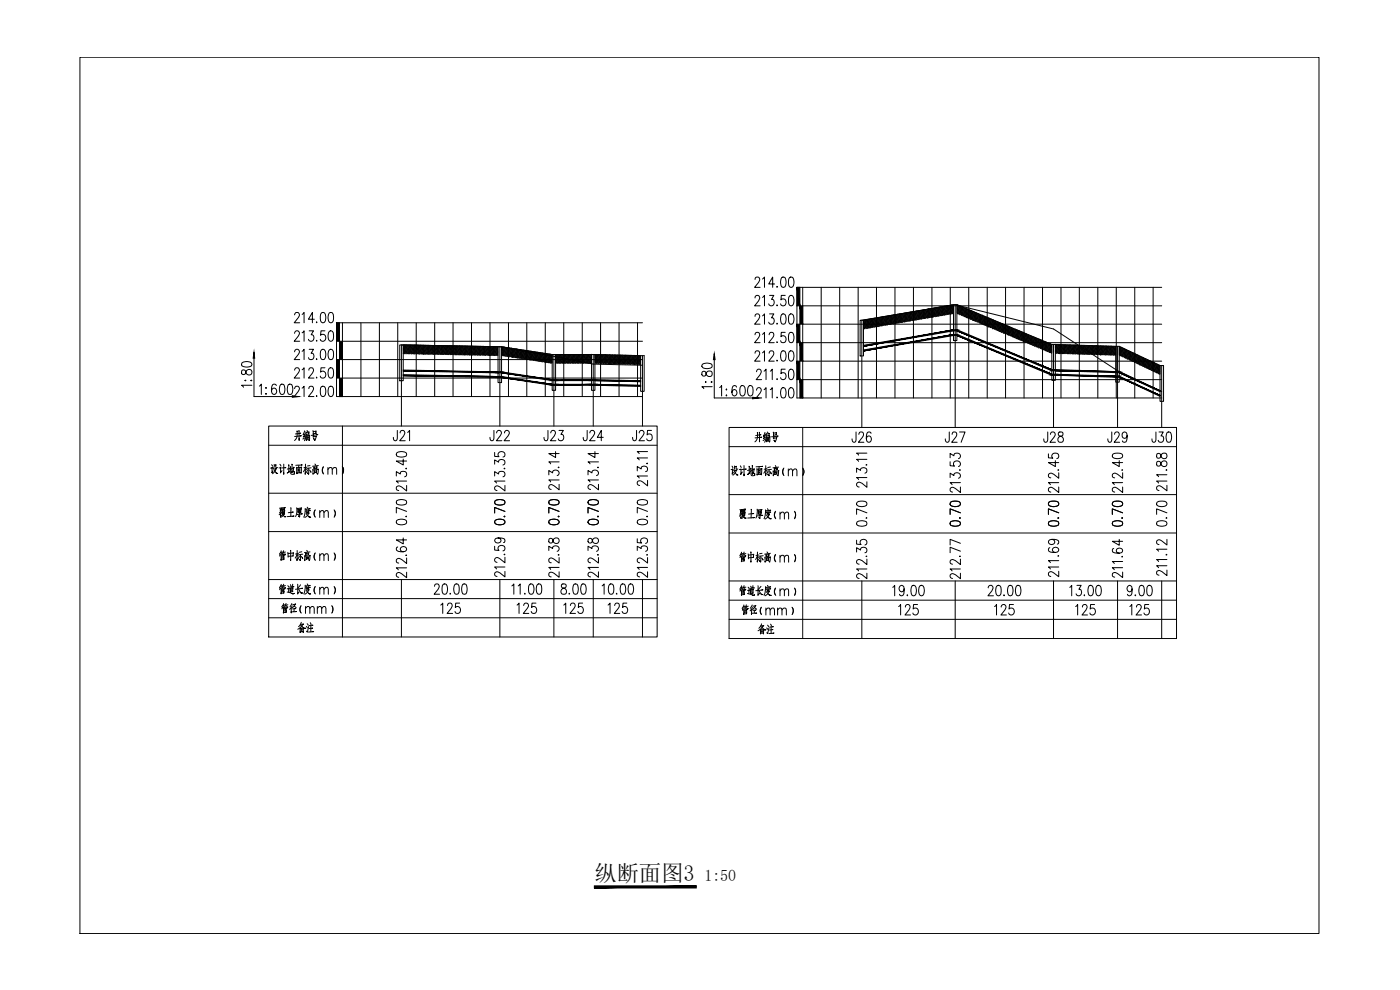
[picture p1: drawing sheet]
<svg xmlns="http://www.w3.org/2000/svg" width="420mm" height="297mm" viewBox="0 0 420 297" stroke-linecap="round" stroke-linejoin="round" font-family="sans-serif">
<defs><g id="words">
<text font-size="6.7" x="178.4" y="264.2">纵断面图3</text>
<text font-size="4.8" x="211.4" y="264.2">1:50</text>
</g></defs>
<g fill="none" stroke="#000" stroke-width=".3">
<path d="M88.4 94.5l.5-.7h.5l.3 .3a1.04 1.04 0 0 1-.2 1.3l-1.2 1.4h1.6M90.7 94.3l.6-.5v3M90.7 99.9l.6-.6v3.1M92.8 99.3h1.3l-.7 1.1a.92 .92 0 0 1 .8 1.4 .92 .92 0 0 1-1.6 0M94.3 95.8h-1.7l1.2-2v3M95 96.5v.3l.2-.1M96.5 93.9l.6-.1a1.82 1.82 0 0 1 .5 2.5l-.2 .4-.6 .1a2.4 2.4 0 0 1-.3-2.9zM97.5 99.3h-1.2l-.1 1.3a.96 .96 0 0 1 1.3 .1 .96 .96 0 0 1 0 1.3 .96 .96 0 0 1-1.3 .1l-.1-.3M98.8 93.9l.6-.1a1.43 1.43 0 0 1 .7 1.7l-.3 1.2-.6 .1a2.26 2.26 0 0 1-.4-2.9zM98.8 99.4l.6-.1a2.13 2.13 0 0 1 0 3.1h-.2a2.26 2.26 0 0 1-.4-3zM102.8 96.8v22.2M108.3 96.8v22.2"/>
<path d="M113.9 96.8v22.2M119.4 96.8v22.2M124.9 96.8v22.2M130.5 96.8v22.2M136 96.8v22.2M141.5 96.8v22.2M147.1 96.8v22.2M152.6 96.8v22.2M158.1 96.8v22.2M163.6 96.8v22.2M169.2 96.8v22.2M174.7 96.8v22.2"/>
<path d="M180.2 96.8v22.2M185.8 96.8v22.2M191.3 96.8v22.2M192.8 96.8h-91.8v22.2h91.8M226.6 83.8l.2-.5a.85 .85 0 0 1 1.2 .3 .85 .85 0 0 1-.3 1.1l-1.2 1.5h1.6M226.6 89.4l.1-.5 .4-.3h.4l.5 .6-.3 1.1-1.2 1.5h1.6M226.6 94.9l.1-.4 .4-.3h.4l.5 .6-.3 1-1.2 1.5h1.6M228.8 83.7l.6-.6v3.1M228.8 89.2l.6-.6v3.2M228.8 94.8l.6-.6v3.1M231 88.6h1.2l-.7 1.2a.92 .92 0 0 1 .8 1.4 .92 .92 0 0 1-1.6 0M231 94.2h1.2l-.7 1.2a.91 .91 0 0 1 .8 1.4 .91 .91 0 0 1-1.6-.1"/>
<path d="M232.5 85.2h-1.8l1.2-2.1v3.1M233.2 85.9v.3l.1-.2M233.2 91.5v.3l.1-.2M233.2 97l-.1 .1h.2M234.6 83.3l.6-.2a1.82 1.82 0 0 1 .6 2.5l-.2 .4-.6 .2a1.82 1.82 0 0 1-.6-2.5zM234.6 94.3l.6-.1a1.82 1.82 0 0 1 .6 2.5l-.2 .4-.6 .2a1.82 1.82 0 0 1-.6-2.5zM235.7 88.6h-1.2l-.1 1.4a1.01 1.01 0 0 1 1.6 .5 1.01 1.01 0 0 1-1.1 1.3l-.6-.6M235.7 99.7h-1.2l-.1 1.3a.95 .95 0 0 1 1.3 .1 .95 .95 0 0 1 0 1.3 .95 .95 0 0 1-1.3 .1l-.1-.3M237 83.3l.6-.2a1.82 1.82 0 0 1 .6 2.5l-.3 .4-.6 .2a2.38 2.38 0 0 1-.3-2.9zM237 88.8l.6-.2a2.04 2.04 0 0 1 0 3.2h-.3a2.4 2.4 0 0 1-.3-3zM237 94.3l.6-.1a2 2 0 0 1 0 3.1h-.3a1.43 1.43 0 0 1-.7-1.8zM237 99.9l.6-.2a1.82 1.82 0 0 1 .6 2.5l-.3 .5-.6 .1a1.45 1.45 0 0 1-.7-1.8z"/>
<path d="M240.9 86.2v33.2M240.9 91.8h107.7M240.9 97.3h107.7M246.5 86.2v33.2M252 86.2v33.2M257.5 86.2v33.2M258.1 96.1h1.1v10.7h-1.1zM259.2 98.7h.1M259.2 98.3l.3 .4M259.2 97.9l.5 .5M259.2 97.5l.5 .5M259.2 97.1l.5 .5"/>
<path d="M259.2 96.8l.5 .5M259.2 96.4l.5 .5M259.2 96l.5 .5M259.3 96.1l-.1 .2M259.3 96.5l-.1 .1M259.3 96.9l-.1 .1M259.3 97.3l-.1 .1M259.3 97.6l-.1 .2M259.3 98l-.1 .2M259.3 98.4l-.1 .1M259.5 96l.2 .1M259.8 96l-.4 .3"/>
<path d="M259.8 98.2l.4 .3M259.8 97.9l.6 .5M259.8 97.5l.6 .5M259.8 97.1l.6 .5M259.8 96.7l.6 .6M259.8 96.3l.6 .6M259.9 96l.5 .5M260 96.1l-.6 .6M260 96.5l-.6 .6M260 96.9l-.6 .6M260 97.3l-.6 .6M260 97.6l-.6 .6"/>
<path d="M260 98l-.6 .6M260 98.4l-.1 .2M260.2 95.9l.2 .2M260.3 95.9l-.1 .1M260.6 98.2l.2 .3M260.6 97.9l.5 .5M260.6 97.5l.6 .5M260.6 97.1l.6 .5M260.6 96.7l.6 .6M260.6 96.3l.6 .6M260.6 96l.6 .5M260.8 95.8l-.6 .5"/>
<path d="M260.8 96.1l-.6 .6M260.8 96.5l-.6 .6M260.8 96.9l-.6 .6M260.8 97.3l-.6 .6M260.8 97.6l-.6 .6M260.8 98l-.5 .5M260.8 95.8l.4 .3M261.1 95.7h.1M261.2 95.7l-.2 .3M261.4 98.2l.1 .1M261.4 97.9l.4 .4M261.4 97.5l.5 .5"/>
<path d="M261.4 97.1l.5 .5M261.4 96.7l.5 .6M261.4 96.3l.5 .6M261.4 96l.5 .5M261.5 95.7l.4 .4M261.6 95.7l-.6 .6M261.6 96.1l-.6 .6M261.6 96.5l-.6 .6M261.6 96.9l-.6 .6M261.6 97.3l-.6 .6M261.6 97.6l-.6 .6M261.6 98l-.4 .4"/>
<path d="M261.8 95.6l.1 .1M262.2 95.5l-.5 .5M262.2 97.9l.3 .3M262.2 97.5l.5 .5M262.2 97.1l.5 .5M262.2 96.7l.5 .6M262.2 96.3l.5 .6M262.2 96l.5 .5M262.2 95.6l.5 .5M262.3 95.7l-.6 .6M262.3 96.1l-.6 .6M262.3 96.5l-.6 .6"/>
<path d="M262.3 96.9l-.6 .6M262.3 97.3l-.6 .6M262.3 97.6l-.6 .6M262.3 98l-.1 .2M262.5 95.5l.2 .2M262.6 95.5l-.1 .1M262.9 97.9l.2 .1M262.9 97.5l.5 .5M262.9 97.1l.6 .5M262.9 96.7l.6 .6M262.9 96.3l.6 .6M262.9 96l.6 .5"/>
<path d="M262.9 95.6l.6 .5M263 86.2v33.2M263 95.4l-.5 .6M263.1 95.7l-.6 .6M263.1 96.1l-.6 .6M263.1 96.5l-.6 .6M263.1 96.9l-.6 .6M263.1 97.3l-.6 .6M263.1 97.6l-.5 .5M263.1 95.4l.4 .3M263.4 95.3l.1 .1M263.5 95.3l-.2 .3"/>
<path d="M263.7 97.9h.1M263.7 97.1l.5 .5M263.7 96.7l.5 .6M263.7 96.3l.5 .6M263.7 96l.5 .5M263.7 95.6l.5 .5M263.8 95.3l.4 .4M263.8 95.4l-.5 .6M263.8 95.7l-.5 .6M263.8 96.1l-.5 .6M263.8 96.5l-.5 .6M263.8 96.9l-.5 .6"/>
<path d="M263.8 97.3l-.5 .6M263.8 97.6l-.2 .4M264.1 95.2l.1 .2M264.4 95.2l-.3 .4M264.4 97.5l.3 .3M264.4 97.1l.6 .5M264.4 96.7l.6 .6M264.4 96.3l.6 .6M264.4 96l.6 .5M264.4 95.6l.6 .5M264.4 95.2l.6 .5M264.6 95.4l-.5 .6"/>
<path d="M264.6 95.7l-.5 .6M264.6 96.1l-.5 .6M264.6 96.5l-.5 .6M264.6 96.9l-.5 .6M264.6 97.3l-.5 .6-.4-.4M264.6 97.6l-.1 .2M264.7 95.1l.3 .3M264.9 95.1l-.1 .1M265.2 97.5l.2 .1M265.2 97.1l.5 .5M265.2 96.7l.6 .6M265.2 96.3l.6 .6"/>
<path d="M265.2 96l.6 .5M265.2 95.6l.6 .5M265.2 95.2l.6 .5M265.4 95.4l-.6 .6M265.4 95.7l-.6 .6M265.4 96.1l-.6 .6M265.4 96.5l-.6 .6M265.4 96.9l-.6 .6M265.4 97.3l-.5 .4M265.7 94.9l.1 .1M265.8 95.4l-.4-.4-.6 .6M265.8 94.9l-.2 .3"/>
<path d="M266 97.5h.1M266 96.7l.5 .6M266 96.3l.5 .6M266 96l.5 .5M266 95.6l.5 .5M266 95.2l.5 .5M266.1 94.9l.4 .5M266.1 95l-.5 .6M266.1 95.4l-.5 .6M266.1 95.7l-.5 .6M266.1 96.1l-.5 .6M266.1 96.5l-.5 .6"/>
<path d="M266.1 96.9l-.5 .6M266.1 97.3l-.3 .3M266.3 94.8l.2 .2M266.7 97.1l.3 .3M266.7 96.7l.6 .6M266.7 96.3l.6 .6M266.7 96l.6 .5M266.7 95.6l.6 .5M266.7 95.2l.6 .5M266.7 94.8l.6 .6M266.8 94.8l-.5 .4M266.9 95l-.6 .6"/>
<path d="M266.9 95.4l-.6 .6M266.9 95.7l-.6 .6M266.9 96.1l-.6 .6M266.9 96.5l-.6 .6M266.9 96.9l-.6 .6-.3-.4M266.9 97.3l-.1 .1M267 94.7l.3 .3M267.2 94.7l-.1 .1M267.5 97.1l.2 .2M267.5 96.7l.5 .5M267.5 96.3l.5 .6M267.5 96l.5 .5"/>
<path d="M267.5 95.6l.5 .5M267.5 95.2l.5 .5M267.5 94.8l.5 .6M267.7 95l-.6 .6M267.7 95.4l-.6 .6M267.7 95.7l-.6 .6M267.7 96.1l-.6 .6M267.7 96.5l-.6 .6M267.7 96.9l-.5 .5M268 94.6h.1M268 95l-.3-.4-.6 .6M268.1 94.5l-.2 .3"/>
<path d="M268.3 97.1h.1M268.3 96.3l.5 .6M268.3 96l.5 .5M268.3 95.6l.5 .5M268.3 95.2l.5 .5M268.3 94.8l.5 .6M268.3 94.5l.5 .5M268.4 94.6l-.5 .6M268.4 95l-.5 .6M268.4 95.4l-.5 .6M268.4 95.7l-.5 .6M268.4 96.1l-.5 .6"/>
<path d="M268.4 96.5l-.5 .6M268.4 96.9l-.2 .3M268.6 86.2v33.2M268.6 94.4l.2 .2M269 96.7l.3 .3M269 96.3l.6 .6M269 96l.6 .5M269 95.6l.6 .5M269 95.2l.6 .5M269 94.8l.6 .6M269 94.4l.6 .6M269.1 94.3l-.5 .5"/>
<path d="M269.2 94.6l-.6 .6M269.2 95l-.6 .6M269.2 95.4l-.6 .6M269.2 95.7l-.6 .6M269.2 96.1l-.6 .6M269.2 96.5l-.6 .6-.3-.4M269.2 96.9l-.1 .1M269.3 94.3l.3 .3M269.5 94.3l-.1 .1M269.8 96.7l.1 .2M269.8 96.3l.4 .5M269.8 96l.5 .5"/>
<path d="M269.8 95.6l.5 .5M269.8 95.2l.5 .5M269.8 94.8l.5 .6M269.8 94.4l.5 .6M269.9 94.6l-.5 .6M269.9 95l-.5 .6M269.9 95.4l-.5 .6M269.9 95.7l-.5 .6M269.9 96.1l-.5 .6M269.9 96.5l-.4 .4M270.3 94.1v.1M270.3 94.6l-.4-.4-.5 .6"/>
<path d="M270.5 94.1l-.3 .3M270.5 96.7l.1 .1M270.5 96l.6 .5M270.5 95.6l.6 .5M270.5 95.2l.6 .5M270.5 94.8l.6 .6M270.5 94.4l.6 .6M270.6 94.1l.5 .5M270.7 94.2l-.5 .6M270.7 94.6l-.5 .6M270.7 95l-.5 .6M270.7 95.4l-.5 .6"/>
<path d="M270.7 95.7l-.5 .6M270.7 96.1l-.5 .6M270.7 96.5l-.2 .3M270.9 94.1l.2 .1M271.3 96.3l.3 .3M271.3 96l.6 .5M271.3 95.6l.6 .5M271.3 95.2l.6 .5M271.3 94.8l.6 .6M271.3 94.4l.6 .6M271.3 94.1l.6 .5M271.3 94l-.4 .4"/>
<path d="M271.5 94.2l-.6 .6M271.5 94.6l-.6 .6M271.5 95l-.6 .6M271.5 95.4l-.6 .6M271.5 95.7l-.6 .6M271.5 96.1l-.6 .6-.4-.4M271.5 96.5l-.1 .1M271.6 93.9l.3 .3M271.8 93.9l-.1 .2M272.1 96.3l.1 .2M272.1 96l.4 .4M272.1 95.6l.5 .5"/>
<path d="M272.1 95.2l.5 .5M272.1 94.8l.5 .6M272.1 94.4l.5 .6M272.1 94.1l.5 .5M272.2 93.8l-.5 .6M272.2 94.2l-.5 .6M272.2 94.6l-.5 .6M272.2 95l-.5 .6M272.2 95.4l-.5 .6M272.2 95.7l-.5 .6M272.2 96.1l-.3 .4M272.2 93.8l.4 .4"/>
<path d="M272.6 93.8h.1M272.7 93.7l-.3 .4M272.8 96.3l.1 .1M272.8 95.6l.6 .5M272.8 95.2l.6 .5M272.8 94.8l.6 .6M272.8 94.4l.6 .6M272.8 94.1l.6 .5M272.9 93.7l.5 .5M273 93.8l-.6 .6M273 94.2l-.6 .6M273 94.6l-.6 .6"/>
<path d="M273 95l-.6 .6M273 95.4l-.6 .6M273 95.7l-.6 .6M273 96.1l-.2 .3M273.2 93.6v.1M273.2 93.6l.2 .2M273.6 95.6l.5 .5 .5-.4M273.6 96l.2 .2M273.6 95.2l.6 .5M273.6 94.8l.6 .6M273.6 94.4l.6 .6M273.6 94.1l.6 .5"/>
<path d="M273.6 93.7l.6 .5M273.7 93.6l-.5 .5M273.8 93.8l-.6 .6M273.8 94.2l-.6 .6M273.8 94.6l-.6 .6M273.8 95l-.6 .6M273.8 95.4l-.6 .6M273.8 95.7l-.6 .6-.4-.3M273.8 96.1l-.1 .1M273.8 93.5l.4 .3M274.1 86.2v33.2M274.1 93.5l-.1 .2"/>
<path d="M274.3 96l.2 .1M274.3 95.6l.5 .4M274.3 95.2l.6 .5M274.3 94.8l.6 .6M274.3 94.4l.6 .6M274.3 94.1l.6 .5M274.3 93.7l.6 .5M274.5 93.4l.4 .4M274.6 93.5l-.6 .6M274.6 93.8l-.6 .6M274.6 94.2l-.6 .6M274.6 94.6l-.6 .6"/>
<path d="M274.6 95l-.6 .6M274.6 95.4l-.6 .6M274.8 93.4l.1 .1M275.1 93.3l-.4 .4M275.1 96h.1M275.1 95.6l.3 .3M275.1 95.2l.6 .5M275.1 94.8l.6 .6M275.1 94.4l.6 .6M275.1 94.1l.6 .5M275.1 93.7l.6 .5M275.2 93.3l.5 .5"/>
<path d="M275.3 93.5l-.6 .6M275.3 93.8l-.6 .6M275.3 94.2l-.6 .6M275.3 94.6l-.6 .6M275.3 95l-.6 .6M275.3 95.4l-.6 .6M275.3 95.7l-.2 .3M275.5 93.2v.1M275.5 93.2l.2 .3M275.9 95.2l.6 .5 .3-.3M275.9 95.6l.2 .2M275.9 94.8l.6 .6"/>
<path d="M275.9 94.4l.6 .6M275.9 94.1l.6 .5M275.9 93.7l.6 .5M275.9 93.3l.6 .5M276 93.2l-.5 .5M276.1 93.5l-.6 .6M276.1 93.8l-.6 .6M276.1 94.2l-.6 .6M276.1 94.6l-.6 .6M276.1 95l-.6 .6M276.1 95.4l-.6 .5M276.1 95.7l-.1 .1"/>
<path d="M276.1 93.2l.4 .3M276.4 93.1l-.1 .2M276.6 95.6l.2 .1M276.6 95.2l.5 .4M276.6 94.8l.6 .6M276.6 94.4l.6 .6M276.6 94.1l.6 .5M276.6 93.7l.6 .5M276.6 93.3l.6 .5M276.8 93l.4 .5M276.8 93.1l-.5 .6M276.8 93.5l-.5 .6"/>
<path d="M276.8 93.8l-.5 .6M276.8 94.2l-.5 .6M276.8 94.6l-.5 .6M276.8 95l-.5 .6M277.1 93l.1 .1M277.4 92.9l-.4 .4M277.4 95.2l.3 .3M277.4 94.8l.6 .6M277.4 94.4l.6 .6M277.4 94.1l.6 .5M277.4 93.7l.6 .5M277.4 93.3l.6 .5"/>
<path d="M277.4 92.9l.6 .6M277.6 93.1l-.6 .6M277.6 93.5l-.6 .6M277.6 93.8l-.6 .6M277.6 94.2l-.6 .6M277.6 94.6l-.6 .6M277.6 95l-.6 .6M277.6 95.4l-.2 .2M277.8 92.9l.2 .2M278.2 94.8l.6 .6 .3-.4M278.2 95.2l.2 .2M278.2 94.4l.6 .6"/>
<path d="M278.2 94.1l.6 .5M278.2 93.7l.6 .5M278.2 93.3l.6 .5M278.2 92.9l.6 .6M278.3 92.8l-.5 .5M278.4 93.1l-.6 .6M278.4 93.5l-.6 .6M278.4 93.8l-.6 .6M278.4 94.2l-.6 .6M278.4 94.6l-.6 .6M278.4 95l-.6 .5M278.4 95.4h-.1"/>
<path d="M278.4 92.7l.4 .4M278.8 92.7l-.3 .2M278.9 95.2l.1 .1M278.9 94.8l.5 .4M278.9 94.4l.6 .6M278.9 94.1l.6 .5M278.9 93.7l.6 .5M278.9 93.3l.6 .5M278.9 92.9l.6 .6M279 92.7l.5 .4M279.1 92.7l-.6 .6M279.1 93.1l-.6 .6"/>
<path d="M279.1 93.5l-.6 .6M279.1 93.8l-.6 .6M279.1 94.2l-.6 .6M279.1 94.6l-.6 .6M279.4 92.6l.1 .1M279.6 92.5l-.3 .4M279.7 86.2v33.2M279.7 94.8l.3 .3M279.7 94.4l.6 .6M279.7 94.1l.6 .5M279.7 93.7l.6 .5M279.7 93.3l.6 .5"/>
<path d="M279.7 92.9l.6 .6M279.7 92.5l.6 .6M279.9 92.7l-.6 .6M279.9 93.1l-.6 .6M279.9 93.5l-.6 .6M279.9 93.8l-.6 .6M279.9 94.2l-.6 .6M279.9 94.6l-.6 .6M279.9 95l-.2 .2M280 92.5l.3 .2M280.1 92.4v.1M280.4 94.8l.3 .2"/>
<path d="M280.4 94.4l.6 .6M280.4 94.1l.6 .5M280.4 93.7l.6 .5M280.4 93.3l.6 .5M280.4 92.9l.6 .6M280.4 92.5l.6 .6M280.6 92.4l-.5 .5M280.7 92.7l-.6 .6M280.7 93.1l-.6 .6M280.7 93.5l-.6 .6M280.7 93.8l-.6 .6M280.7 94.2l-.6 .6"/>
<path d="M280.7 94.6l-.6 .5M280.7 95h-.1M280.7 92.4l.3 .3M281 92.3l-.2 .2M281.2 94.8l.1 .1M281.2 94.4l.5 .5M281.2 94.1l.6 .5M281.2 93.7l.6 .5M281.2 93.3l.6 .5M281.2 92.9l.6 .6M281.2 92.5l.6 .6M281.3 92.2l.5 .5"/>
<path d="M281.4 92.3l-.6 .6M281.4 92.7l-.6 .6M281.4 93.1l-.6 .6M281.4 93.5l-.6 .6M281.4 93.8l-.6 .6M281.4 94.2l-.6 .6M281.4 94.6l-.3 .3M281.7 92.2l.1 .1M282 92.1l-.4 .4M282 94.4l.3 .3M282 94.1l.6 .5M282 93.7l.6 .5"/>
<path d="M282 93.3l.6 .5M282 92.9l.6 .6M282 92.5l.6 .6M282 92.1l.6 .6M282.2 92.3l-.6 .6M282.2 92.7l-.6 .6M282.2 93.1l-.6 .6M282.2 93.5l-.6 .6M282.2 93.8l-.6 .6M282.2 94.2l-.6 .6M282.2 94.6l-.2 .2M282.3 92.1l.3 .2"/>
<path d="M282.4 92.1h-.1M282.7 94.4l.2 .2M282.7 94.1l.6 .5M282.7 93.7l.6 .5M282.7 93.3l.6 .5M282.7 92.9l.6 .6M282.7 92.5l.6 .6M282.7 92.1l.6 .6M282.9 92l-.6 .5M282.9 92.3l-.6 .6M282.9 92.7l-.6 .6M282.9 93.1l-.6 .6"/>
<path d="M282.9 93.5l-.6 .6M282.9 93.8l-.6 .6M282.9 94.2l-.5 .5M282.9 94.6h.1M283 92l.3 .3M283.3 91.9h.1M283.4 91.9l-.3 .2M283.5 94.4l.1 .1M283.5 93.7l.6 .5M283.5 93.3l.6 .5M283.5 92.9l.6 .6M283.5 92.5l.6 .6"/>
<path d="M283.5 92.1l.6 .6M283.6 91.8l.5 .5M283.7 91.9l-.6 .6M283.7 92.3l-.6 .6M283.7 92.7l-.6 .6M283.7 93.1l-.6 .6M283.7 93.5l-.6 .6M283.7 93.8l-.6 .6M283.7 94.2l-.3 .4M283.9 92.1l.4-.4 .5 .6M284 91.8l.1 .1M284.3 94.1l.3 .2"/>
<path d="M284.3 93.7l.5 .5M284.3 93.3l.5 .5M284.3 92.9l.5 .6M284.3 92.5l.5 .6M284.3 92.1l.5 .6M284.5 91.9l-.6 .6M284.5 92.3l-.6 .6M284.5 92.7l-.6 .6M284.5 93.1l-.6 .6M284.5 93.5l-.6 .6M284.5 93.8l-.6 .6-.4-.3M284.5 94.2l-.2 .2"/>
<path d="M284.6 91.7l.2 .2M284.7 91.7h-.1M285 94.1l.2 .1M285 93.7l.6 .5M285 93.3l.6 .5M285 92.9l.6 .6M285 92.5l.6 .6M285 92.1l.6 .6M285 91.7l.6 .6M285.2 86.2v33.2M285.2 91.6l-.6 .5M285.2 91.9l-.6 .6"/>
<path d="M285.2 92.3l-.6 .6M285.2 92.7l-.6 .6M285.2 93.1l-.6 .6M285.2 93.5l-.6 .6M285.2 93.8l-.4 .5M285.3 91.6l.3 .3M285.6 91.5l-.2 .2M285.8 94.1h.1M285.8 93.7l.4 .3M285.8 93.3l.4 .3M285.8 92.9l.4 .3M285.8 92.5l.4 .4"/>
<path d="M285.8 92.1l.4 .4M285.8 91.7l.4 .4M285.9 91.5l.3 .2M286 91.6l-.6 .5M286 91.9l-.6 .6M286 92.3l-.6 .6M286 92.7l-.6 .6M286 93.1l-.6 .6M286 93.5l-.6 .6M286 93.8l-.3 .4M286.2 91.4v10.8h1v-10.8M286.7 91.4l-28.1 4.7v32.2"/>
<path d="M286.7 91.4v36.9M286.7 91.4l29.5 7.3 19.2 12.5 13.2 6.3M287.2 91.4h-1l-27 4.7M287.2 91.4l28.5 12h1M287.2 91.9l.3-.3 .4 .3M287.3 91.4l-.1 .1M287.3 94.1l.2 .1M287.3 93.7l.6 .5M287.3 93.3l.6 .5M287.3 92.9l.6 .6M287.3 92.5l.6 .6M287.3 92.1l.6 .6"/>
<path d="M287.3 91.7l.6 .6M287.5 91.9l-.3 .4M287.5 92.3l-.3 .4M287.5 92.7l-.3 .3M287.5 93.1l-.3 .3M287.5 93.5l-.3 .3M287.5 93.8l-.2 .3M287.8 91.7h-.1M288.1 91.8l-.4 .3M288.1 94.4v.1M288.1 94.1l.6 .5M288.1 93.7l.6 .5"/>
<path d="M288.1 93.3l.6 .5M288.1 92.9l.6 .6M288.1 92.5l.6 .6M288.1 92.1l.6 .6M288.2 91.8l.5 .5M288.3 91.9l-.6 .6M288.3 92.3l-.6 .6M288.3 92.7l-.6 .6M288.3 93.1l-.6 .6M288.3 93.5l-.6 .6M288.3 93.8l-.5 .5M288.3 94.2l-.2 .2"/>
<path d="M288.5 92.5l.4-.4 .5 .6M288.6 92l-.1 .1M288.9 94.4l.5 .6M288.9 94.1l.5 .5M288.9 93.7l.5 .5M288.9 93.3l.5 .5M288.9 92.9l.5 .6M288.9 92.5l.5 .6M289 92.3l-.5 .6M289 92.7l-.5 .6M289 93.1l-.5 .6M289 93.5l-.5 .6"/>
<path d="M289 93.8l-.5 .6M289 94.2l-.4 .5M289 94.6l-.1 .2M289.4 92.4l-.2 .1M289.6 94.8l.5 .5M289.6 94.4l.6 .6M289.6 94.1l.6 .5M289.6 93.7l.6 .5M289.6 93.3l.6 .5M289.6 92.9l.6 .6M289.6 92.5l.6 .6M289.7 92.4l-.5 .5"/>
<path d="M289.8 92.7l-.6 .6M289.8 93.1l-.6 .6M289.8 93.5l-.6 .6M289.8 93.8l-.6 .6M289.8 94.2l-.6 .6M289.8 94.6l-.4 .4M289.8 95l-.1 .1M290.1 92.7l-.1 .2M290.4 94.8l.5 .6M290.4 94.4l.5 .6M290.4 94.1l.5 .5M290.4 93.7l.5 .5"/>
<path d="M290.4 93.3l.5 .5M290.4 92.9l.5 .6M290.5 92.8l-.5 .5M290.6 93.1l-.6 .6M290.6 93.5l-.6 .6M290.6 93.8l-.6 .6M290.6 94.2l-.6 .6M290.6 94.6l-.6 .6M290.6 95l-.4 .4M290.6 95.4h-.1M290.7 86.2v33.2M290.8 92.9l.1 .2"/>
<path d="M291 93l-.2 .3M291.2 95.6l.3 .3M291.2 95.2l.5 .5M291.2 94.8l.5 .6M291.2 94.4l.5 .6M291.2 94.1l.5 .5M291.2 93.7l.5 .5M291.2 93.3l.5 .5M291.3 93.1l-.5 .6M291.3 93.5l-.5 .6M291.3 93.8l-.5 .6M291.3 94.2l-.5 .6"/>
<path d="M291.3 94.6l-.5 .6M291.3 95l-.5 .6-.4-.4M291.3 95.4l-.3 .3M291.3 95.7v.1M291.5 93.2l.2 .3M291.5 93.2v.1M291.8 93.4l-.3 .3M291.9 96l.2 .1M291.9 95.6l.6 .5M291.9 95.2l.6 .5M291.9 94.8l.6 .6M291.9 94.4l.6 .6"/>
<path d="M291.9 94.1l.6 .5M291.9 93.7l.6 .5M292.1 93.5l-.6 .6M292.1 93.8l-.6 .6M292.1 94.2l-.6 .6M292.1 94.6l-.6 .6M292.1 95l-.6 .6M292.1 95.4l-.5 .5M292.1 95.7l-.3 .3M292.1 93.5l.4 .3M292.3 93.6v.1M292.6 93.7l-.3 .4"/>
<path d="M292.7 96.3l.1 .1M292.7 96l.5 .5M292.7 95.6l.5 .5M292.7 95.2l.5 .5M292.7 94.8l.5 .6M292.7 94.4l.5 .6M292.7 94.1l.5 .5M292.8 93.8l.4 .4M292.8 93.8l-.5 .6M292.8 94.2l-.5 .6M292.8 94.6l-.5 .6M292.8 95l-.5 .6"/>
<path d="M292.8 95.4l-.5 .6M292.8 95.7l-.4 .6M292.8 96.1l-.2 .3M293.1 94.4l.3-.3 .6 .5M293.1 93.9v.2M293.4 96.3l.6 .6M293.4 96l.6 .5M293.4 95.6l.6 .5M293.4 95.2l.6 .5M293.4 94.8l.6 .6M293.4 94.4l.6 .6M293.6 94.2l-.5 .6"/>
<path d="M293.6 94.6l-.5 .6M293.6 95l-.5 .6M293.6 95.4l-.5 .6M293.6 95.7l-.5 .6M293.6 96.1l-.4 .5M293.6 96.5l-.2 .2M293.9 94.3l-.1 .1M294.2 96.7l.6 .6 .3-.4M294.2 96.3l.6 .6M294.2 96l.6 .5M294.2 95.6l.6 .5M294.2 95.2l.6 .5"/>
<path d="M294.2 94.8l.6 .6M294.2 94.4l.6 .6M294.2 94.4l-.4 .4M294.4 94.6l-.6 .6M294.4 95l-.6 .6M294.4 95.4l-.6 .6M294.4 95.7l-.6 .6M294.4 96.1l-.6 .6M294.4 96.5l-.4 .4M294.4 96.9l-.2 .2M294.8 94.6l-.2 .2M295 97.1l.4 .4"/>
<path d="M295 96.7l.5 .6M295 96.3l.5 .6M295 96l.5 .5M295 95.6l.5 .5M295 95.2l.5 .5M295 94.8l.5 .6M295 94.7l-.4 .5M295.1 95l-.5 .6M295.1 95.4l-.5 .6M295.1 95.7l-.5 .6M295.1 96.1l-.5 .6M295.1 96.5l-.5 .6"/>
<path d="M295.1 97.3l-.1 .1M295.4 94.9l.1 .1M295.6 94.9l-.3 .3M295.7 97.5l.4 .3M295.7 97.1l.6 .5M295.7 96.7l.6 .6M295.7 96.3l.6 .6M295.7 96l.6 .5M295.7 95.6l.6 .5M295.7 95.2l.6 .5M295.9 95.1l-.6 .5M295.9 95.4l-.6 .6"/>
<path d="M295.9 95.7l-.6 .6M295.9 96.1l-.6 .6M295.9 96.5l-.6 .6M295.9 96.9l-.6 .6M295.9 97.3l-.3 .3M295.9 97.6v.1M296.1 95.2l.2 .2M296.1 95.2h.1M296.3 86.2v33.2M296.4 95.3l-.3 .3M296.5 97.9l.2 .2M296.5 97.5l.5 .5"/>
<path d="M296.5 97.1l.5 .5M296.5 96.7l.5 .6M296.5 96.3l.5 .6M296.5 96l.5 .5M296.5 95.6l.5 .5M296.7 95.4l-.6 .6M296.7 95.7l-.6 .6M296.7 96.1l-.6 .6M296.7 96.5l-.6 .6M296.7 96.9l-.6 .6M296.7 97.3l-.6 .5M296.7 97.6l-.3 .3"/>
<path d="M296.7 95.4l.3 .3M296.9 95.5v.1M297.2 95.6l-.3 .4M297.3 98.2l.1 .1M297.3 97.9l.5 .5M297.3 97.5l.5 .5M297.3 97.1l.5 .5M297.3 96.7l.5 .6M297.3 96.3l.5 .6M297.3 96l.5 .5M297.4 95.7l.4 .4M297.5 95.7l-.6 .6"/>
<path d="M297.5 96.1l-.6 .6M297.5 96.5l-.6 .6M297.5 96.9l-.6 .6M297.5 97.3l-.6 .6M297.5 97.6l-.5 .6M297.5 98l-.3 .3M297.7 95.8l-.1 .2M298 96l-.4 .3M298 98.2l.6 .6M298 97.9l.6 .5M298 97.5l.6 .5M298 97.1l.6 .5"/>
<path d="M298 96.7l.6 .6M298 96.3l.6 .6M298.1 96l.5 .5M298.2 96.1l-.6 .6M298.2 96.5l-.6 .6M298.2 96.9l-.6 .6M298.2 97.3l-.6 .6M298.2 97.6l-.6 .6M298.2 98l-.4 .5M298.2 98.4l-.2 .2M298.5 96.2l-.1 .1M298.8 98.6l.5 .6"/>
<path d="M298.8 98.2l.6 .6M298.8 97.9l.6 .5M298.8 97.5l.6 .5M298.8 97.1l.6 .5M298.8 96.7l.6 .6M298.8 96.3l.6 .6M298.8 96.3l-.4 .4M299 96.5l-.6 .6M299 96.9l-.6 .6M299 97.3l-.6 .6M299 97.6l-.6 .6M299 98l-.6 .6"/>
<path d="M299 98.4l-.4 .4M299 98.8l-.2 .2M299.3 96.5l-.1 .2M299.5 99l.5 .5M299.5 98.6l.6 .6M299.5 98.2l.6 .6M299.5 97.9l.6 .5M299.5 97.5l.6 .5M299.5 97.1l.6 .5M299.5 96.7l.6 .6M299.6 96.6l-.4 .5M299.7 96.9l-.5 .6"/>
<path d="M299.7 97.3l-.5 .6M299.7 97.6l-.5 .6M299.7 98l-.5 .6M299.7 98.4l-.5 .6M299.7 98.8l-.3 .4M299.7 99.2l-.1 .1M300 96.8l-.1 .3M300.3 99.4l.3 .3M300.3 99l.6 .6M300.3 98.6l.6 .6M300.3 98.2l.6 .6M300.3 97.9l.6 .5"/>
<path d="M300.3 97.5l.6 .5M300.3 97.1l.6 .5M300.4 97l-.5 .5M300.5 97.3l-.6 .6M300.5 97.6l-.6 .6M300.5 98l-.6 .6M300.5 98.4l-.6 .6M300.5 98.8l-.6 .6M300.5 99.2l-.3 .3M300.5 99.6h-.1M300.7 97.1l.2 .2M301 97.2l-.3 .3"/>
<path d="M301.1 99.8l.2 .2M301.1 99.4l.6 .5M301.1 99l.6 .6M301.1 98.6l.6 .6M301.1 98.2l.6 .6M301.1 97.9l.6 .5M301.1 97.5l.6 .5M301.2 97.3l-.5 .6M301.3 97.6l-.6 .6M301.3 98l-.6 .6M301.3 98.4l-.6 .6M301.3 98.8l-.6 .6"/>
<path d="M301.3 99.2l-.6 .5M301.3 99.6l-.3 .3M301.3 99.9l-.1 .1M301.4 97.4l.3 .2M301.5 97.4l-.1 .1M301.8 86.2v33.2M301.8 97.5l-.4 .4M301.8 99.8l.6 .5M301.8 99.4l.6 .5M301.8 99l.6 .6M301.8 98.6l.6 .6M301.8 98.2l.6 .6"/>
<path d="M301.8 97.9l.6 .5M302 97.6l.4 .4M302 97.6l-.6 .6M302 98l-.6 .6M302 98.4l-.6 .6M302 98.8l-.6 .6M302 99.2l-.6 .6M302 99.6l-.5 .5M302 99.9l-.2 .3M302.3 97.8l-.1 .1M302.6 97.9l-.4 .3M302.6 99.8l.6 .5"/>
<path d="M302.6 99.4l.6 .5M302.6 99l.6 .6M302.6 98.6l.6 .6M302.6 98.2l.6 .6M302.7 97.9l.5 .5M302.8 98l-.6 .6M302.8 98.4l-.6 .6M302.8 98.8l-.6 .6M302.8 99.2l-.6 .6M302.8 99.6l-.6 .5M302.8 99.9l-.5 .5M303.1 98.1l-.1 .1"/>
<path d="M303.3 99.8l.6 .5M303.3 99.4l.6 .5M303.3 99l.6 .6M303.3 98.6l.6 .6M303.3 98.2l.6 .6M303.4 98.2l-.4 .4M303.6 98.4l-.6 .6M303.6 98.8l-.6 .6M303.6 99.2l-.6 .6M303.6 99.6l-.6 .5M303.6 99.9l-.6 .6M303.9 98.5l-.2 .1"/>
<path d="M304.1 99.8l.6 .5M304.1 99.4l.6 .5M304.1 99l.6 .6M304.1 98.6l.6 .6M304.2 98.5l-.5 .5M304.3 98.8l-.6 .6M304.3 99.2l-.6 .6M304.3 99.6l-.6 .5M304.3 99.9l-.6 .6M304.6 98.7l-.1 .3M304.9 99.8l.6 .5M304.9 99.4l.6 .5"/>
<path d="M304.9 99l.6 .6M305 98.9l-.5 .5M305.1 99.2l-.6 .6M305.1 99.6l-.6 .5M305.1 99.9l-.6 .6M305.3 99l.2 .2M305.5 99.1l-.2 .3M305.6 99.8l.6 .5M305.6 99.4l.6 .5M305.8 99.2l-.5 .6M305.8 99.6l-.5 .5M305.8 99.9l-.5 .6"/>
<path d="M305.9 99.3l.3 .3M306.1 99.3l-.1 .1M306.4 99.5l-.4 .3M306.4 99.8l.6 .5M306.6 99.9l-.6 .6M306.9 99.7l-.1 .1M307 99.9l-.4-.3-.6 .5M307.2 99.8l-.4 .3M307.2 99.9l.5 .4M307.3 86.2v33.2M307.4 99.9l-.6 .6M312.9 86.2v33.2"/>
<path d="M318.4 86.2v33.2M323.9 86.2v33.2M329.5 86.2v33.2M335 86.2v33.2M340.6 86.2v33.2M346.1 86.2v33.2M348.6 86.2h-109.4v33.2h109.4M72.6 111.1a.84 .84 0 0 0 .3 1.3l.8-.4a.97 .97 0 0 1 .9-1.1 .97 .97 0 0 1 1 1 1 1 0 0 1-1.2 .6 1 1 0 0 1-.7-1.2 .72 .72 0 0 0-1.1-.2zM72.6 108.9a2.24 2.24 0 0 1 3 .3v.3a2.38 2.38 0 0 1-3 .3zM73.5 114.2h.3zM75.4 114l.2 .2-.2 .1zM75.6 115.6h-3.1l.6 .6"/>
<path d="M76.2 105.7v13.3h13.3M77.8 115.9l.6-.6v3M79.8 116.3v.3zM79.8 118.1v.2zM82.9 115.7a.68 .68 0 0 0-1-.3 2.06 2.06 0 0 0 .3 2.9 .91 .91 0 0 0 .8-1 .91 .91 0 0 0-1.1-.7l-.4 .7M84.2 115.4l.6-.1a1.82 1.82 0 0 1 .6 2.5l-.2 .4-.6 .1a1.82 1.82 0 0 1-.6-2.4zM86.6 115.4l.6-.1a1.82 1.82 0 0 1 .5 2.5l-.2 .4-.6 .1a1.82 1.82 0 0 1-.6-2.4zM88.4 100l.5-.7h.5l.3 .3a1.1 1.1 0 0 1-.2 1.3l-1.2 1.5h1.6M88.4 105.6l.5-.8h.5l.3 .3a1.04 1.04 0 0 1-.2 1.3l-1.2 1.5h1.6M88.4 111.1l.5-.8h.5l.3 .3a1.04 1.04 0 0 1-.2 1.4l-1.2 1.4h1.6M88.4 116.6l.5-.7h.5l.3 .3a1.05 1.05 0 0 1-.2 1.3l-1.2 1.5h1.6M90.7 105.4l.6-.6v3.1"/>
<path d="M90.7 110.9l.6-.6v3.1M90.7 116.4l.6-.5v3.1M92.7 111.1l.2-.6a.85 .85 0 0 1 1.2 .3 .85 .85 0 0 1-.3 1.2l-1.2 1.4h1.6M92.7 116.6l.1-.4 .4-.3 .7 .1 .2 .4-.3 1.1-1.2 1.5h1.6M92.8 104.8h1.3l-.7 1.2a.91 .91 0 0 1 .8 1.4 .91 .91 0 0 1-1.6-.1M95 102.1v.3l.2-.2M95 107.6v.3l.2-.1M95 113.1v.3l.2-.1M95 118.7v.3l.2-.2M96.5 105l.6-.2a1.99 1.99 0 0 1 0 3.1h-.3a1.45 1.45 0 0 1-.7-1.8zM96.5 116l.6-.1a1.43 1.43 0 0 1 .7 1.7l-.4 1.2-.6 .2a2.4 2.4 0 0 1-.3-3zM97.5 110.3h-1.2l-.1 1.4a.96 .96 0 0 1 1.3 0 .96 .96 0 0 1 0 1.4 .96 .96 0 0 1-1.3 0l-.1-.3"/>
<path d="M98.8 105l.6-.2a2.38 2.38 0 0 1 .4 3l-.6 .1a1.82 1.82 0 0 1-.6-2.5zM98.8 110.5l.6-.2a1.45 1.45 0 0 1 .7 1.8l-.3 1.2-.6 .1a1.82 1.82 0 0 1-.6-2.5zM98.8 116l.6-.1a1.37 1.37 0 0 1 .7 1.7l-.3 1.2-.6 .2a2.26 2.26 0 0 1-.4-3zM102.8 102.4h90M102.8 107.9h90M102.8 113.4h90M120 103.5h1v10.7h-1zM121 103.5l29.5 .5M121 105.9l.2 .3M121 105.6l.5 .5M121 105.2l.5 .5M121 104.8l.5 .5"/>
<path d="M121 104.4l.5 .5M121 104l.5 .5M121 103.7l.5 .4M121.1 103.7l-.1 .2M121.1 104.1l-.1 .2M121.1 104.5l-.1 .1M121.1 104.9l-.1 .1M121.1 105.3l-.1 .1M121.1 105.7l-.1 .1M121.1 106.1h-.1M121.2 103.5l.3 .2M121.4 103.5l-.1 .1"/>
<path d="M121.7 105.9l.2 .3M121.7 105.5l.5 .6M121.7 105.1l.5 .6M121.7 104.7l.5 .6M121.7 104.3l.5 .6M121.7 104l.5 .5M121.7 103.6l.5 .5M121.7 103.5l-.4 .5M121.9 103.7l-.6 .6M121.9 104.1l-.6 .6M121.9 104.5l-.6 .6M121.9 104.9l-.6 .6"/>
<path d="M121.9 105.3l-.6 .6M121.9 105.7l-.5 .5M121.9 106.1l-.1 .1M122 103.5l.2 .2M122.1 103.5v.1M122.5 105.9l.3 .3M122.5 105.5l.5 .6M122.5 105.1l.5 .6M122.5 104.7l.5 .6M122.5 104.3l.5 .6M122.5 104l.5 .5M122.5 103.6l.5 .5"/>
<path d="M122.5 103.5l-.4 .5M122.6 103.7l-.5 .6M122.6 104.1l-.5 .6M122.6 104.5l-.5 .6M122.6 104.9l-.5 .6M122.6 105.3l-.5 .6M122.6 105.7l-.4 .5M122.6 106.1l-.1 .1M122.8 103.5l.2 .2M122.9 103.5l-.1 .1M123.2 105.9l.3 .3M123.2 105.5l.6 .6"/>
<path d="M123.2 105.1l.6 .6M123.2 104.7l.6 .6M123.2 104.3l.6 .6M123.2 104l.6 .5M123.2 103.6l.6 .5M123.3 103.5l-.5 .5M123.4 103.7l-.6 .6M123.4 104.1l-.6 .6M123.4 104.5l-.6 .6M123.4 104.9l-.6 .6M123.4 105.3l-.6 .6M123.4 105.7l-.5 .5"/>
<path d="M123.4 106.1l-.1 .1M123.6 104l.4-.5 .5 .6M123.6 103.5l.2 .2M124 105.9l.3 .3M124 105.5l.5 .6M124 105.1l.5 .6M124 104.7l.5 .6M124 104.3l.5 .6M124 104l.5 .5M124.1 103.7l-.5 .6M124.1 104.1l-.5 .6M124.1 104.5l-.5 .6"/>
<path d="M124.1 104.9l-.5 .6M124.1 105.3l-.5 .6M124.1 105.7l-.5 .5M124.1 106.1l-.1 .1M124.3 103.5l.2 .2M124.4 103.5v.1M124.4 104l.3-.5 .6 .6M124.7 105.9l.4 .3M124.7 105.5l.6 .6M124.7 105.1l.6 .6M124.7 104.7l.6 .6M124.7 104.3l.6 .6"/>
<path d="M124.7 104l.6 .5M124.9 103.7l-.5 .6M124.9 104.1l-.5 .6M124.9 104.5l-.5 .6M124.9 104.9l-.5 .6M124.9 105.3l-.5 .6M124.9 105.7l-.5 .5M124.9 106.1l-.1 .1M125.1 103.6l.2 .1M125.1 104l.4-.4 .6 .5M125.5 105.9l.3 .3M125.5 105.5l.6 .6"/>
<path d="M125.5 105.1l.6 .6M125.5 104.7l.6 .6M125.5 104.3l.6 .6M125.5 104l.6 .5M125.7 103.7l-.6 .6M125.7 104.1l-.6 .6M125.7 104.5l-.6 .6M125.7 104.9l-.6 .6M125.7 105.3l-.6 .6M125.7 105.7l-.6 .5M125.7 106.1l-.2 .1M125.9 104l.4-.4 .5 .5"/>
<path d="M125.9 103.6l.2 .1M126.3 105.5l.5 .6M126.3 105.1l.5 .6M126.3 104.7l.5 .6M126.3 104.3l.5 .6M126.3 104l.5 .5M126.4 103.7l-.5 .6M126.4 104.1l-.5 .6M126.4 104.5l-.5 .6M126.4 104.9l-.5 .6M126.4 105.3l-.5 .6M126.4 105.7l-.5 .5"/>
<path d="M126.4 106.1l-.1 .1M126.6 104l.4-.4 .6 .5M126.6 103.6l.2 .1M127 105.5l.6 .6M127 105.1l.6 .6M127 104.7l.6 .6M127 104.3l.6 .6M127 104l.6 .5M127.2 103.7l-.6 .6M127.2 104.1l-.6 .6M127.2 104.5l-.6 .6M127.2 104.9l-.6 .6"/>
<path d="M127.2 105.3l-.6 .6M127.2 105.7l-.6 .5-.3-.3M127.2 106.1l-.2 .1M127.5 103.6l.1 .1M127.7 103.6l-.3 .4M127.8 105.9l.4 .4M127.8 105.5l.5 .6M127.8 105.1l.5 .6M127.8 104.7l.5 .6M127.8 104.3l.5 .6M127.8 104l.5 .5M127.8 103.6l.5 .5"/>
<path d="M128 103.7l-.6 .6M128 104.1l-.6 .6M128 104.5l-.6 .6M128 104.9l-.6 .6M128 105.3l-.6 .6M128 105.7l-.6 .5-.4-.3M128 106.1l-.2 .1M128.2 103.6l.1 .1M128.5 103.6l-.3 .4M128.6 106.2v.1M128.6 105.9l.4 .4M128.6 105.5l.5 .6"/>
<path d="M128.6 105.1l.5 .6M128.6 104.7l.5 .6M128.6 104.3l.5 .6M128.6 104l.5 .5M128.6 103.6l.5 .5M128.7 103.7l-.5 .6M128.7 104.1l-.5 .6M128.7 104.5l-.5 .6M128.7 104.9l-.5 .6M128.7 105.3l-.5 .6M128.7 105.7l-.5 .5M128.7 106.1l-.2 .2"/>
<path d="M129 103.6l.1 .1M129.2 103.6l-.3 .4M129.3 106.2l.1 .1M129.3 105.9l.4 .4M129.3 105.5l.6 .6M129.3 105.1l.6 .6M129.3 104.7l.6 .6M129.3 104.3l.6 .6M129.3 104l.6 .5M129.4 103.7l.5 .4M129.5 103.7l-.6 .6M129.5 104.1l-.6 .6"/>
<path d="M129.5 104.5l-.6 .6M129.5 104.9l-.6 .6M129.5 105.3l-.6 .6M129.5 105.7l-.6 .5M129.5 106.1l-.2 .2M129.8 103.7h.1M130 103.7l-.3 .3M130.1 106.2l.1 .1M130.1 105.9l.4 .4M130.1 105.5l.5 .6M130.1 105.1l.5 .6M130.1 104.7l.5 .6"/>
<path d="M130.1 104.3l.5 .6M130.1 104l.5 .5M130.2 103.7l.4 .4M130.2 103.7l-.5 .6M130.2 104.1l-.5 .6M130.2 104.5l-.5 .6M130.2 104.9l-.5 .6M130.2 105.3l-.5 .6M130.2 105.7l-.5 .5M130.2 106.1l-.2 .2M130.5 103.7h.1M130.8 103.7l-.3 .3"/>
<path d="M130.8 106.2l.1 .1M130.8 105.9l.5 .4M130.8 105.5l.6 .6M130.8 105.1l.6 .6M130.8 104.7l.6 .6M130.8 104.3l.6 .6M130.8 104l.6 .5M130.9 103.7l.5 .4M131 103.7l-.5 .6M131 104.1l-.5 .6M131 104.5l-.5 .6M131 104.9l-.5 .6"/>
<path d="M131 105.3l-.5 .6M131 105.7l-.5 .5M131 106.1l-.2 .2M131.3 103.7h.1M131.5 103.7l-.3 .3M131.6 106.2l.1 .1M131.6 105.9l.5 .5M131.6 105.5l.6 .6M131.6 105.1l.6 .6M131.6 104.7l.6 .6M131.6 104.3l.6 .6M131.6 104l.6 .5"/>
<path d="M131.7 103.7l.5 .4M131.8 103.7l-.6 .6M131.8 104.1l-.6 .6M131.8 104.5l-.6 .6M131.8 104.9l-.6 .6M131.8 105.3l-.6 .6M131.8 105.7l-.6 .5M131.8 106.1l-.3 .2M132.1 103.7h.1M132.2 103.7l-.2 .3M132.4 106.2l.1 .2M132.4 105.9l.5 .5"/>
<path d="M132.4 105.5l.6 .6M132.4 105.1l.6 .6M132.4 104.7l.6 .6M132.4 104.3l.6 .6M132.4 104l.6 .5M132.5 103.7l.5 .4M132.6 103.7l-.6 .6M132.6 104.1l-.6 .6M132.6 104.5l-.6 .6M132.6 104.9l-.6 .6M132.6 105.3l-.6 .6M132.6 105.7l-.6 .5"/>
<path d="M132.6 106.1l-.4 .3M132.9 103.7h.1M133 103.7l-.3 .3M133.1 106.2l.2 .2M133.1 105.9l.5 .5M133.1 105.5l.6 .6M133.1 105.1l.6 .6M133.1 104.7l.6 .6M133.1 104.3l.6 .6M133.1 104l.6 .5M133.3 103.7l.4 .4M133.3 103.7l-.6 .6"/>
<path d="M133.3 104.1l-.6 .6M133.3 104.5l-.6 .6M133.3 104.9l-.6 .6M133.3 105.3l-.6 .6M133.3 105.7l-.6 .5M133.3 106.1l-.3 .3M133.7 103.7h.1M133.7 103.7l-.2 .3M133.9 105.9l.6 .5 .4-.3M133.9 106.2l.1 .2M133.9 105.5l.6 .6M133.9 105.1l.6 .6"/>
<path d="M133.9 104.7l.6 .6M133.9 104.3l.6 .6M133.9 104l.6 .5M134.1 104.1l-.6 .6M134.1 104.5l-.6 .6M134.1 104.9l-.6 .6M134.1 105.3l-.6 .6M134.1 105.7l-.6 .5M134.1 106.1l-.3 .3M134.4 103.7h.1M134.5 104.1l-.4-.4-.6 .6M134.5 103.7l-.2 .3"/>
<path d="M134.6 106.2l.2 .2M134.6 105.9l.6 .5M134.6 105.5l.6 .6M134.6 105.1l.6 .6M134.6 104.7l.6 .6M134.6 104.3l.6 .6M134.6 104l.6 .5M134.9 104.1l-.6 .6M134.9 104.5l-.6 .6M134.9 104.9l-.6 .6M134.9 105.3l-.6 .6M134.9 105.7l-.6 .5"/>
<path d="M135.2 103.7l-.2 .3M135.2 104.1l-.3-.4-.6 .6M135.4 106.2l.2 .2M135.4 105.9l.6 .5M135.4 105.5l.6 .6M135.4 105.1l.6 .6M135.4 104.7l.6 .6M135.4 104.3l.6 .6M135.4 104l.6 .5M135.6 104.1l-.6 .6M135.6 104.5l-.6 .6M135.6 104.9l-.6 .6"/>
<path d="M135.6 105.3l-.6 .6M135.6 105.7l-.6 .5M135.6 106.1l-.4 .3M136 104.1l-.4-.4-.6 .6M136 103.8l-.2 .2M136.2 105.9l.6 .6 .3-.4M136.2 106.2l.2 .3M136.2 105.5l.6 .6M136.2 105.1l.6 .6M136.2 104.7l.6 .6M136.2 104.3l.6 .6M136.2 104l.6 .5"/>
<path d="M136.3 103.8l-.5 .5M136.4 104.1l-.6 .6M136.4 104.5l-.6 .6M136.4 104.9l-.6 .6M136.4 105.3l-.6 .6M136.4 105.7l-.6 .5M136.4 106.1l-.4 .3M136.4 103.8l.4 .3M136.7 103.8l-.1 .2M136.9 106.2l.2 .3M136.9 105.9l.6 .6M136.9 105.5l.6 .6"/>
<path d="M136.9 105.1l.6 .6M136.9 104.7l.6 .6M136.9 104.3l.6 .6M136.9 104l.6 .5M137.1 103.8l-.5 .5M137.1 104.1l-.5 .6M137.1 104.5l-.5 .6M137.1 104.9l-.5 .6M137.1 105.3l-.5 .6M137.1 105.7l-.5 .5M137.1 103.8l.4 .3M137.5 103.8l-.2 .2"/>
<path d="M137.7 105.9l.5 .6 .5-.4M137.7 106.2l.2 .3M137.7 105.5l.6 .6M137.7 105.1l.6 .6M137.7 104.7l.6 .6M137.7 104.3l.6 .6M137.7 104l.6 .5M137.9 103.8l-.6 .5M137.9 106.5h.1M137.9 104.1l-.6 .6M137.9 104.5l-.6 .6M137.9 104.9l-.6 .6"/>
<path d="M137.9 105.3l-.6 .6M137.9 105.7l-.6 .5M137.9 106.1l-.4 .4M138 103.8l.3 .3M138.2 103.8l-.1 .2M138.5 105.9l.5 .6 .4-.4M138.5 106.2l.2 .3M138.5 105.5l.6 .6M138.5 105.1l.6 .6M138.5 104.7l.6 .6M138.5 104.3l.6 .6M138.5 104l.6 .5"/>
<path d="M138.6 103.8l-.5 .5M138.7 104.1l-.6 .6M138.7 104.5l-.6 .6M138.7 104.9l-.6 .6M138.7 105.3l-.6 .6M138.7 105.7l-.6 .5M138.7 106.5h-.1M138.7 103.8l.4 .3M139 103.8l-.2 .2M139.2 106.2l.3 .3M139.2 105.9l.6 .6M139.2 105.5l.6 .6"/>
<path d="M139.2 105.1l.6 .6M139.2 104.7l.6 .6M139.2 104.3l.6 .6M139.2 104l.6 .5M139.3 103.8l-.5 .5M139.4 104.1l-.6 .6M139.4 104.5l-.6 .6M139.4 104.9l-.6 .6M139.4 105.3l-.6 .6M139.4 105.7l-.6 .5M139.4 106.5h-.1M139.5 103.8l.3 .3"/>
<path d="M139.7 103.8l-.1 .2M140 106.2l.3 .3M140 105.9l.6 .6M140 105.5l.6 .6M140 105.1l.6 .6M140 104.7l.6 .6M140 104.3l.6 .6M140 104l.6 .5M140.1 103.8l-.5 .5M140.2 104.1l-.6 .6M140.2 104.5l-.6 .6M140.2 104.9l-.6 .6"/>
<path d="M140.2 105.3l-.6 .6M140.2 105.7l-.6 .5M140.2 106.1l-.5 .4M140.2 106.5h-.1M140.3 103.9l.3 .2M140.5 103.9l-.1 .1M140.7 106.2l.3 .3M140.7 105.9l.6 .6M140.7 105.5l.6 .6M140.7 105.1l.6 .6M140.7 104.7l.6 .6M140.7 104.3l.6 .6"/>
<path d="M140.7 104l.6 .5M140.8 103.9l-.4 .4M141 104.1l-.6 .6M141 104.5l-.6 .6M141 104.9l-.6 .6M141 105.3l-.6 .6M141 105.7l-.6 .5M141 106.1l-.5 .4M141 106.5h-.1M141 103.9l.3 .2M141.2 103.9l-.1 .1M141.5 106.2l.3 .3"/>
<path d="M141.5 105.9l.6 .6M141.5 105.5l.6 .6M141.5 105.1l.6 .6M141.5 104.7l.6 .6M141.5 104.3l.6 .6M141.5 104l.6 .5M141.6 103.9l-.5 .4M141.7 104.1l-.6 .6M141.7 104.5l-.6 .6M141.7 104.9l-.6 .6M141.7 105.3l-.6 .6M141.7 105.7l-.6 .5"/>
<path d="M141.7 106.1l-.4 .4M141.7 106.5h-.1M141.8 103.9l.3 .2M142 103.9l-.1 .1M142.3 106.2l.3 .3M142.3 105.9l.6 .6M142.3 105.5l.6 .6M142.3 105.1l.6 .6M142.3 104.7l.6 .6M142.3 104.3l.6 .6M142.3 104l.6 .5M142.4 103.9l-.5 .4"/>
<path d="M142.5 104.1l-.6 .6M142.5 104.5l-.6 .6M142.5 104.9l-.6 .6M142.5 105.3l-.6 .6M142.5 105.7l-.6 .5M142.5 106.1l-.5 .4M142.5 106.5h-.1M142.6 103.9l.3 .2M142.7 103.9l-.1 .1M143 106.2l.4 .4M143 105.9l.6 .6M143 105.5l.6 .6"/>
<path d="M143 105.1l.6 .6M143 104.7l.6 .6M143 104.3l.6 .6M143 104l.6 .5M143.1 103.9l-.5 .4M143.2 104.1l-.6 .6M143.2 104.5l-.6 .6M143.2 104.9l-.6 .6M143.2 105.3l-.6 .6M143.2 105.7l-.6 .5M143.2 106.1l-.5 .4M143.2 106.5l-.1 .1"/>
<path d="M143.4 103.9l.2 .2M143.5 103.9l-.1 .1M143.8 105.9l.6 .6M143.8 105.5l.6 .6M143.8 105.1l.6 .6M143.8 104.7l.6 .6M143.8 104.3l.6 .6M143.8 104l.6 .5M143.8 103.9l-.4 .4M144 104.1l-.6 .6M144 104.5l-.6 .6M144 104.9l-.6 .6"/>
<path d="M144 105.3l-.6 .6M144 105.7l-.6 .5M144 106.1l-.5 .5M144 106.5l-.1 .1M144.2 104l.2 .1M144.2 104.3l.4-.3 .5 .5M144.6 105.9l.5 .6M144.6 105.5l.5 .6M144.6 105.1l.5 .6M144.6 104.7l.5 .6M144.6 104.3l.5 .6M144.8 104.1l-.6 .6"/>
<path d="M144.8 104.5l-.6 .6M144.8 104.9l-.6 .6M144.8 105.3l-.6 .6M144.8 105.7l-.6 .5M144.8 106.1l-.6 .5-.4-.4M144.8 106.5l-.2 .1M144.9 104l.2 .1M145 104.3l.4-.3 .5 .5M145.4 105.9l.5 .6M145.4 105.5l.5 .6M145.4 105.1l.5 .6M145.4 104.7l.5 .6"/>
<path d="M145.4 104.3l.5 .6M145.5 104.1l-.5 .6M145.5 104.5l-.5 .6M145.5 104.9l-.5 .6M145.5 105.3l-.5 .6M145.5 105.7l-.5 .5M145.5 106.1l-.5 .5-.4-.4M145.5 106.5l-.1 .1M145.7 104l.2 .1M146.1 104l-.4 .3M146.1 105.9l.6 .6M146.1 105.5l.6 .6"/>
<path d="M146.1 105.1l.6 .6M146.1 104.7l.6 .6M146.1 104.3l.6 .6M146.1 104l.6 .5M146.3 104.1l-.6 .6M146.3 104.5l-.6 .6M146.3 104.9l-.6 .6M146.3 105.3l-.6 .6M146.3 105.7l-.6 .5M146.3 106.1l-.6 .5-.3-.4M146.3 106.5l-.2 .1M146.5 104l.2 .1"/>
<path d="M146.8 104l-.3 .3M146.9 106.2l.4 .5M146.9 105.9l.5 .6M146.9 105.5l.5 .6M146.9 105.1l.5 .6M146.9 104.7l.5 .6M146.9 104.3l.5 .6M146.9 104l.5 .5M147.1 104.1l-.6 .6M147.1 104.5l-.6 .6M147.1 104.9l-.6 .6M147.1 105.3l-.6 .6"/>
<path d="M147.1 105.7l-.6 .5M147.1 106.1l-.6 .5-.4-.4M147.1 106.5l-.3 .1M147.3 104l.1 .1M147.6 104l-.3 .3M147.6 106.6v.1M147.6 106.2l.4 .5M147.6 105.9l.6 .6M147.6 105.5l.6 .6M147.6 105.1l.6 .6M147.6 104.7l.6 .6M147.6 104.3l.6 .6"/>
<path d="M147.7 104l.5 .5M147.8 104.1l-.5 .6M147.8 104.5l-.5 .6M147.8 104.9l-.5 .6M147.8 105.3l-.5 .6M147.8 105.7l-.5 .5M147.8 106.1l-.5 .5M147.8 106.5l-.2 .2M148.1 104l.1 .1M148.3 104l-.3 .3M148.4 106.6v.1M148.4 106.2l.4 .5"/>
<path d="M148.4 105.9l.6 .6M148.4 105.5l.6 .6M148.4 105.1l.6 .6M148.4 104.7l.6 .6M148.4 104.3l.6 .6M148.4 104l.6 .5M148.6 104.1l-.6 .6M148.6 104.5l-.6 .6M148.6 104.9l-.6 .6M148.6 105.3l-.6 .6M148.6 105.7l-.6 .5M148.6 106.1l-.6 .5"/>
<path d="M148.6 106.5l-.2 .2M148.8 104l.2 .1M149.1 104l-.3 .3M149.2 106.6v.1M149.2 106.2l.3 .4M149.2 105.9l.3 .3M149.2 105.5l.3 .3M149.2 105.1l.3 .3M149.2 104.7l.3 .4M149.2 104.3l.3 .4M149.2 104l.3 .3M149.3 104.1l-.5 .6"/>
<path d="M149.3 104.5l-.5 .6M149.3 104.9l-.5 .6M149.3 105.3l-.5 .6M149.3 105.7l-.5 .5M149.3 106.1l-.5 .5M149.3 106.5l-.2 .2M149.5 104v10.8h1v-10.8M150 104l-29.5-.5v24.3M150 104v23.8M150 104l28 5.2 14.8 .4M150.5 104l16.2 2.4M150.6 104l-.1 .1"/>
<path d="M150.7 106.2l.5 .6 .4-.3M150.7 106.6l.1 .2M150.7 105.9l.5 .6M150.7 105.5l.5 .6M150.7 105.1l.5 .6M150.7 104.7l.5 .6M150.7 104.3l.5 .6M150.8 104.1l.4 .4M150.9 104.1l-.4 .4M150.9 104.5l-.4 .4M150.9 104.9l-.4 .4M150.9 105.3l-.4 .3"/>
<path d="M150.9 105.7l-.4 .3M150.9 106.1l-.4 .3M150.9 106.5l-.3 .2M151.2 104.1l-.1 .2M151.5 106.6l.2 .3M151.5 106.2l.5 .6M151.5 105.9l.5 .6M151.5 105.5l.5 .6M151.5 105.1l.5 .6M151.5 104.7l.5 .6M151.5 104.3l.5 .6M151.6 104.2l-.5 .5"/>
<path d="M151.6 106.8h.1M151.6 104.5l-.5 .6M151.6 104.9l-.5 .6M151.6 105.3l-.5 .6M151.6 105.7l-.5 .5M151.6 106.1l-.5 .5M151.7 104.2l.3 .3M151.9 104.3h-.1M152.2 106.2l.6 .6M152.2 105.9l.6 .6M152.2 105.5l.6 .6M152.2 105.1l.6 .6"/>
<path d="M152.2 104.7l.6 .6M152.2 104.3l.6 .6M152.3 104.3l-.5 .4M152.4 104.5l-.6 .6M152.4 104.9l-.6 .6M152.4 105.3l-.6 .6M152.4 105.7l-.6 .5M152.4 106.1l-.6 .5M152.4 106.5l-.5 .4M152.4 106.8l-.1 .2M152.6 104.3l.2 .2M152.9 104.4l-.3 .3"/>
<path d="M153 107v.1M153 106.6l.5 .5M153 106.2l.5 .6M153 105.9l.5 .6M153 105.5l.5 .6M153 105.1l.5 .6M153 104.7l.5 .6M153.1 104.4l.4 .5M153.1 104.5l-.5 .6M153.1 104.9l-.5 .6M153.1 105.3l-.5 .6M153.1 105.7l-.5 .5"/>
<path d="M153.1 106.1l-.5 .5M153.1 106.5l-.5 .5-.4-.4M153.1 106.8l-.2 .2M153.6 104.5l-.2 .2M153.7 107l.3 .2M153.7 106.6l.6 .6M153.7 106.2l.6 .6M153.7 105.9l.6 .6M153.7 105.5l.6 .6M153.7 105.1l.6 .6M153.7 104.7l.6 .6M153.9 104.5l-.5 .6"/>
<path d="M153.9 104.9l-.5 .6M153.9 105.3l-.5 .6M153.9 105.7l-.5 .5M153.9 106.1l-.5 .5M153.9 106.5l-.5 .5M153.9 106.8l-.3 .4M154 104.5l.3 .4M154.2 104.6l-.1 .1M154.5 107l.3 .3M154.5 106.6l.6 .6M154.5 106.2l.6 .6M154.5 105.9l.6 .6"/>
<path d="M154.5 105.5l.6 .6M154.5 105.1l.6 .6M154.5 104.7l.6 .6M154.6 104.6l-.5 .5M154.7 104.9l-.6 .6M154.7 105.3l-.6 .6M154.7 105.7l-.6 .5M154.7 106.1l-.6 .5M154.7 106.5l-.6 .5M154.7 106.8l-.5 .5M154.7 107.2l-.1 .1M154.8 104.7l.3 .2"/>
<path d="M155.2 104.8l-.3 .3M155.3 107.4h.1M155.3 107l.4 .5M155.3 106.6l.6 .6M155.3 106.2l.6 .6M155.3 105.9l.6 .6M155.3 105.5l.6 .6M155.3 105.1l.6 .6M155.3 104.8l.6 .5M155.4 104.9l-.5 .6M155.4 105.3l-.5 .6M155.4 105.7l-.5 .5"/>
<path d="M155.4 106.1l-.5 .5M155.4 106.5l-.5 .5M155.4 106.8l-.5 .5M155.4 107.2l-.2 .2M155.8 104.8l.1 .1M155.9 104.8l-.3 .3M156 107l.6 .6 .4-.4M156 107.4l.2 .2M156 106.6l.6 .6M156 106.2l.6 .6M156 105.9l.6 .6M156 105.5l.6 .6"/>
<path d="M156 105.1l.6 .6M156.2 105.3l-.6 .6M156.2 105.7l-.6 .5M156.2 106.1l-.6 .5M156.2 106.5l-.6 .5M156.2 106.8l-.6 .6M156.2 107.2l-.3 .3M156.5 105l-.1 .1M156.6 105.3l-.4-.4-.6 .6M156.8 107.4l.3 .3M156.8 107l.6 .6M156.8 106.6l.6 .6"/>
<path d="M156.8 106.2l.6 .6M156.8 105.9l.6 .6M156.8 105.5l.6 .6M156.8 105.1l.6 .6M156.9 105l-.5 .5M157 105.3l-.6 .6M157 105.7l-.6 .5M157 106.1l-.6 .5M157 106.5l-.6 .5M157 106.8l-.6 .6M157 107.6l-.1 .1M157.1 105.1l.3 .2"/>
<path d="M157.2 105.5l.4-.4 .5 .6M157.2 105.1h.1M157.6 107.4l.4 .5M157.6 107l.5 .6M157.6 106.6l.5 .6M157.6 106.2l.5 .6M157.6 105.9l.5 .6M157.6 105.5l.5 .6M157.8 105.3l-.6 .6M157.8 105.7l-.6 .5M157.8 106.1l-.6 .5M157.8 106.5l-.6 .5"/>
<path d="M157.8 106.8l-.6 .6M157.8 107.2l-.6 .5M157.8 107.6l-.2 .2M158 105.2l.1 .1M158.2 105.2l-.3 .3M158.3 107.8l.1 .1M158.3 107.4l.6 .6M158.3 107l.6 .6M158.3 106.6l.6 .6M158.3 106.2l.6 .6M158.3 105.9l.6 .6M158.3 105.5l.6 .6"/>
<path d="M158.5 105.2l.4 .5M158.5 105.3l-.6 .6M158.5 105.7l-.6 .5M158.5 106.1l-.6 .5M158.5 106.5l-.6 .5M158.5 106.8l-.6 .6M158.5 107.2l-.6 .6M158.5 107.6l-.3 .3M158.9 105.3l-.2 .2M159.1 107.8l.2 .2M159.1 107.4l.6 .6M159.1 107l.6 .6"/>
<path d="M159.1 106.6l.6 .6M159.1 106.2l.6 .6M159.1 105.9l.6 .6M159.1 105.5l.6 .6M159.2 105.4l-.5 .5M159.3 105.7l-.6 .5M159.3 106.1l-.6 .5M159.3 106.5l-.6 .5M159.3 106.8l-.6 .6M159.3 107.2l-.6 .6M159.3 107.6l-.4 .4M159.3 108h-.1"/>
<path d="M159.4 105.4l.3 .3M159.5 105.4v.1M159.8 107.8l.5 .4M159.8 107.4l.6 .6M159.8 107l.6 .6M159.8 106.6l.6 .6M159.8 106.2l.6 .6M159.8 105.9l.6 .6M159.8 105.5l.6 .6M159.9 105.5l-.4 .4M160 105.7l-.5 .5M160 106.1l-.5 .5"/>
<path d="M160 106.5l-.5 .5M160 106.8l-.5 .6M160 107.2l-.5 .6M160 107.6l-.5 .5M160 108l-.1 .1M160.3 105.5l.1 .2M160.5 105.6l-.3 .3M160.6 107.8l.6 .5 .4-.3M160.6 108.1l.1 .1M160.6 107.4l.6 .6M160.6 107l.6 .6M160.6 106.6l.6 .6"/>
<path d="M160.6 106.2l.6 .6M160.6 105.9l.6 .6M160.7 105.6l.5 .5M160.8 105.7l-.6 .5M160.8 106.1l-.6 .5M160.8 106.5l-.6 .5M160.8 106.8l-.6 .6M160.8 107.2l-.6 .6M160.8 107.6l-.6 .5M160.8 108l-.2 .2M161.2 105.7l-.2 .2M161.4 108.1l.2 .3"/>
<path d="M161.4 107.8l.6 .6M161.4 107.4l.6 .6M161.4 107l.6 .6M161.4 106.6l.6 .6M161.4 106.2l.6 .6M161.4 105.9l.6 .6M161.5 105.7l-.5 .5M161.5 108.4h.1M161.6 106.1l-.6 .5M161.6 106.5l-.6 .5M161.6 106.8l-.6 .6M161.6 107.2l-.6 .6"/>
<path d="M161.6 107.6l-.6 .5M161.6 105.7l.4 .4M161.9 105.8l-.2 .1M162.1 107.8l.6 .6M162.1 107.4l.6 .6M162.1 107l.6 .6M162.1 106.6l.6 .6M162.1 106.2l.6 .6M162.1 105.9l.6 .6M162.2 105.8l-.5 .4M162.3 106.1l-.6 .5M162.3 106.5l-.6 .5"/>
<path d="M162.3 106.8l-.6 .6M162.3 107.2l-.6 .6M162.3 107.6l-.6 .5M162.3 108l-.4 .4M162.3 108.4l-.1 .1M162.5 105.9l.2 .2M162.8 105.9l-.3 .3M162.9 108.5l.1 .1M162.9 108.1l.5 .6M162.9 107.8l.6 .6M162.9 107.4l.6 .6M162.9 107l.6 .6"/>
<path d="M162.9 106.6l.6 .6M162.9 106.2l.6 .6M163 105.9l.5 .6M163.1 106.1l-.6 .5M163.1 106.5l-.6 .5M163.1 106.8l-.6 .6M163.1 107.2l-.6 .6M163.1 107.6l-.6 .5M163.1 108l-.6 .5-.4-.4M163.1 108.4l-.3 .2M163.4 106l.1 .1M163.5 106l-.2 .2"/>
<path d="M163.6 108.5l.3 .2M163.6 108.1l.6 .6M163.6 107.8l.6 .6M163.6 107.4l.6 .6M163.6 107l.6 .6M163.6 106.6l.6 .6M163.6 106.2l.6 .6M163.8 106.1l-.5 .5M163.9 106.5l-.6 .5M163.9 106.8l-.6 .6M163.9 107.2l-.6 .6M163.9 107.6l-.6 .5"/>
<path d="M163.9 108l-.6 .5M163.9 108.4l-.4 .3M163.9 106.1l.3 .4M164.2 106.1l-.2 .1M164.4 108.5l.3 .4M164.4 108.1l.6 .6M164.4 107.8l.6 .6M164.4 107.4l.6 .6M164.4 107l.6 .6M164.4 106.6l.6 .6M164.4 106.2l.6 .6M164.5 106.2l-.5 .4"/>
<path d="M164.6 106.5l-.6 .5M164.6 106.8l-.6 .6M164.6 107.2l-.6 .6M164.6 107.6l-.6 .5M164.6 108l-.6 .5M164.6 108.4l-.4 .4M164.6 108.7l-.1 .1M164.8 106.2l.2 .3M164.8 106.2h.1M165.2 106.3l-.4 .3M165.2 108.5l.4 .5M165.2 108.1l.5 .6"/>
<path d="M165.2 107.8l.5 .5M165.2 107.4l.5 .5M165.2 107l.5 .6M165.2 106.6l.5 .6M165.2 106.3l.5 .5M165.4 106.5l-.6 .5M165.4 106.8l-.6 .6M165.4 107.2l-.6 .6M165.4 107.6l-.6 .5M165.4 108l-.6 .5M165.4 108.4l-.6 .5M165.4 108.7l-.2 .3"/>
<path d="M165.7 106.4v10.7h1v-10.7M165.7 106.5l-.1 .1M165.7 106.9l-.1 .1M165.7 107.3l-.1 .1M165.7 107.6l-.1 .2M165.7 108l-.1 .1M165.7 108.4l-.1 .1M165.7 108.8l-.1 .1M166.2 106.4v21.4M166.7 106.4h11.8M166.7 108.2l.6 .5M166.7 107.8l.6 .6"/>
<path d="M166.7 107.4l.6 .6M166.7 109h.1M166.7 108.6l.5 .4M166.7 107l.6 .6M166.7 106.7l.6 .5M166.8 106.4l.5 .4M166.9 106.5l-.2 .1M166.9 106.8l-.2 .2M166.9 107.2l-.2 .1M166.9 107.6l-.2 .1M166.9 108l-.2 .1M166.9 108.4l-.2 .1"/>
<path d="M166.9 108.7l-.2 .2M167.2 106.4l.1 .1M167.4 106.4l-.3 .2M167.5 108.1l.5 .6M167.5 108.9l.1 .1M167.5 108.5l.5 .5M167.5 107.8l.5 .6M167.5 107.4l.5 .6M167.5 107l.5 .6M167.5 106.6l.5 .6M167.6 106.4l.4 .4M167.7 106.5l-.6 .5"/>
<path d="M167.7 106.8l-.6 .6M167.7 107.2l-.6 .6M167.7 107.6l-.6 .5M167.7 108l-.6 .5M167.7 108.4l-.6 .5M167.7 108.7l-.3 .3M168 106.4v.1M168.1 106.4l-.2 .2M168.3 108.9v.1M168.3 108.5l.4 .5M168.3 108.1l.5 .6M168.3 107.8l.5 .6"/>
<path d="M168.3 107.4l.5 .6M168.3 107l.5 .6M168.3 106.6l.5 .6M168.3 106.4l.5 .4M168.4 106.5l-.5 .5M168.4 106.8l-.5 .6M168.4 107.2l-.5 .6M168.4 107.6l-.5 .5M168.4 108l-.5 .5M168.4 108.4l-.5 .5M168.4 108.7l-.3 .3M168.7 106.4l.1 .1"/>
<path d="M168.9 106.4l-.3 .2M169 108.9l.1 .1M169 108.5l.5 .5M169 108.1l.6 .6M169 107.8l.6 .6M169 107.4l.6 .6M169 107l.6 .6M169 106.6l.6 .6M169.1 106.4l.5 .4M169.2 106.5l-.6 .5M169.2 106.8l-.6 .6M169.2 107.2l-.6 .6"/>
<path d="M169.2 107.6l-.6 .5M169.2 108l-.6 .5M169.2 108.4l-.6 .5M169.2 108.7l-.3 .3M169.5 106.4l.1 .1M169.7 106.4l-.3 .2M169.8 108.9l.1 .1M169.8 108.5l.5 .5M169.8 108.1l.5 .6M169.8 107.8l.5 .6M169.8 107.4l.5 .6M169.8 107l.5 .6"/>
<path d="M169.8 106.6l.5 .6M169.9 106.4l.4 .4M170 106.5l-.6 .5M170 106.8l-.6 .6M170 107.2l-.6 .6M170 107.6l-.6 .5M170 108l-.6 .5M170 108.4l-.6 .5M170 108.7l-.3 .3M170.3 106.4v.1M170.4 106.4l-.2 .2M170.5 108.9l.1 .1"/>
<path d="M170.5 108.5l.5 .5M170.5 108.1l.6 .6M170.5 107.8l.6 .6M170.5 107.4l.6 .6M170.5 107l.6 .6M170.5 106.6l.6 .6M170.6 106.4l.5 .4M170.7 106.5l-.5 .5M170.7 106.8l-.5 .6M170.7 107.2l-.5 .6M170.7 107.6l-.5 .5M170.7 108l-.5 .5"/>
<path d="M170.7 108.4l-.5 .5M170.7 108.7l-.3 .3M171 106.4l.1 .1M171.2 106.4l-.3 .2M171.3 108.9l.1 .1M171.3 108.5l.5 .5M171.3 108.1l.6 .6M171.3 107.8l.6 .6M171.3 107.4l.6 .6M171.3 107l.6 .6M171.3 106.6l.6 .6M171.4 106.4l.5 .4"/>
<path d="M171.5 106.5l-.6 .5M171.5 106.8l-.6 .6M171.5 107.2l-.6 .6M171.5 107.6l-.6 .5M171.5 108l-.6 .5M171.5 108.4l-.6 .5M171.5 108.7l-.3 .3M171.8 106.4l.1 .1M171.9 106.4l-.2 .2M172.1 108.9l.1 .1M172.1 108.5l.4 .5M172.1 108.1l.5 .6"/>
<path d="M172.1 107.8l.5 .6M172.1 107.4l.5 .6M172.1 107l.5 .6M172.1 106.6l.5 .6M172.2 106.4l.4 .4M172.2 106.5l-.5 .5M172.2 106.8l-.5 .6M172.2 107.2l-.5 .6M172.2 107.6l-.5 .5M172.2 108l-.5 .5M172.2 108.4l-.5 .5M172.2 108.7l-.3 .3"/>
<path d="M172.5 106.4l.1 .1M172.7 106.4l-.2 .2M172.8 108.9l.1 .1M172.8 108.5l.5 .5M172.8 108.1l.6 .6M172.8 107.8l.6 .6M172.8 107.4l.6 .6M172.8 107l.6 .6M172.8 106.6l.6 .6M172.9 106.4l.5 .4M173 106.5l-.5 .5M173 106.8l-.5 .6"/>
<path d="M173 107.2l-.5 .6M173 107.6l-.5 .5M173 108l-.5 .5M173 108.4l-.5 .5M173 108.7l-.3 .3M173.3 106.4l.1 .1M173.5 106.4l-.3 .2M173.6 108.9l.1 .1M173.6 108.5l.5 .5M173.6 108.1l.5 .6M173.6 107.8l.5 .6M173.6 107.4l.5 .6"/>
<path d="M173.6 107l.5 .6M173.6 106.6l.5 .6M173.7 106.4l.4 .4M173.8 106.5l-.6 .5M173.8 106.8l-.6 .6M173.8 107.2l-.6 .6M173.8 107.6l-.6 .5M173.8 108l-.6 .5M173.8 108.4l-.6 .5M173.8 108.7l-.3 .3M174.1 106.4v.1M174.2 106.4l-.2 .2"/>
<path d="M174.4 108.9v.1M174.4 108.5l.4 .5M174.4 108.1l.5 .6M174.4 107.8l.5 .6M174.4 107.4l.5 .6M174.4 107l.5 .6M174.4 106.6l.5 .6M174.4 106.4l.5 .4M174.5 106.5l-.5 .5M174.5 106.8l-.5 .6M174.5 107.2l-.5 .6M174.5 107.6l-.5 .5"/>
<path d="M174.5 108l-.5 .5M174.5 108.4l-.5 .5M174.5 108.7l-.2 .3M174.8 106.4l.1 .1M175 106.4l-.3 .2M175.1 108.9l.1 .1M175.1 108.5l.5 .5M175.1 108.1l.6 .6M175.1 107.8l.6 .6M175.1 107.4l.6 .6M175.1 107l.6 .6M175.1 106.6l.6 .6"/>
<path d="M175.2 106.4l.5 .4M175.3 106.5l-.6 .5M175.3 106.8l-.6 .6M175.3 107.2l-.6 .6M175.3 107.6l-.6 .5M175.3 108l-.6 .5M175.3 108.4l-.6 .5M175.3 108.7l-.3 .3M175.6 106.4l.1 .1M175.8 106.4l-.3 .2M175.9 108.9l.1 .1M175.9 108.5l.4 .5"/>
<path d="M175.9 108.1l.5 .6M175.9 107.8l.5 .6M175.9 107.4l.5 .6M175.9 107l.5 .6M175.9 106.6l.5 .6M176 106.4l.4 .4M176.1 106.5l-.6 .5M176.1 106.8l-.6 .6M176.1 107.2l-.6 .6M176.1 107.6l-.6 .5M176.1 108l-.6 .5M176.1 108.4l-.6 .5"/>
<path d="M176.1 108.7l-.3 .3M176.4 106.4v.1M176.5 106.4l-.2 .2M176.6 108.9l.1 .1M176.6 108.5l.5 .5M176.6 108.1l.6 .6M176.6 107.8l.6 .6M176.6 107.4l.6 .6M176.6 107l.6 .6M176.6 106.6l.6 .6M176.8 106.4l.4 .4M176.8 106.5l-.5 .5"/>
<path d="M176.8 106.8l-.5 .6M176.8 107.2l-.5 .6M176.8 107.6l-.5 .5M176.8 108l-.5 .5M176.8 108.4l-.5 .5M176.8 108.7l-.2 .3M177.2 106.4v.1M177.3 106.4l-.3 .2M177.4 108.9l.1 .1M177.4 108.5l.1 .2M177.4 108.1l.1 .2M177.4 107.8l.1 .1"/>
<path d="M177.4 107.4l.1 .1M177.4 107l.1 .1M177.4 106.6l.1 .2M177.5 106.4v10.7h1v-10.7M177.5 106.5l-.5 .5M177.5 106.9l-.5 .5M177.5 107.3l-.5 .5M177.5 107.6l-.5 .5M177.5 108l-.5 .5M177.5 108.4l-.5 .5M177.5 108.8l-.2 .2M178 106.4v21.4"/>
<path d="M178.5 106.4l14.8 .3v10.7h-1v-10.7M178.7 106.4v.1M178.8 106.4l-.3 .2 .2 .2M178.9 108.9l.2 .1M178.9 108.5l.5 .5M178.9 108.1l.6 .6M178.9 107.8l.6 .6M178.9 107.4l.6 .6M178.9 107l.6 .6M178.9 106.6l.6 .6M179.1 106.4l.4 .4M179.1 106.5l-.6 .5 .2 .2"/>
<path d="M179.1 106.8l-.6 .6 .2 .2M179.1 107.2l-.6 .6 .2 .2M179.1 108.4l-.5 .6M179.1 107.6l-.6 .5 .2 .3M179.1 108l-.6 .5 .2 .2M179.1 108.7l-.3 .3M179.4 106.4l.1 .1M179.6 106.4l-.3 .2M179.7 108.9l.1 .1M179.7 108.5l.5 .5M179.7 108.1l.6 .6M179.7 107.8l.6 .6"/>
<path d="M179.7 107.4l.6 .6M179.7 107l.6 .6M179.7 106.6l.6 .6M179.8 106.4l.5 .4M179.9 106.5l-.6 .5M179.9 106.8l-.6 .6M179.9 107.2l-.6 .6M179.9 107.6l-.6 .5M179.9 108l-.6 .5M179.9 108.4l-.6 .5M179.9 108.7l-.3 .3M180.2 106.4l.1 .1"/>
<path d="M180.3 106.4l-.2 .2M180.5 108.9l.1 .2M180.5 108.5l.5 .6M180.5 108.1l.5 .6M180.5 107.8l.5 .6M180.5 107.4l.5 .6M180.5 107l.5 .6M180.5 106.6l.5 .6M180.6 106.4l.4 .4M180.7 106.5l-.6 .5M180.7 106.8l-.6 .6M180.7 107.2l-.6 .6"/>
<path d="M180.7 107.6l-.6 .5M180.7 108l-.6 .5M180.7 108.4l-.6 .5M180.7 108.7l-.4 .3M181 106.4v.1M181 106.4l-.2 .2M181.2 108.5l.6 .6 .4-.4M181.2 108.9l.2 .2M181.2 108.1l.6 .6M181.2 107.8l.6 .6M181.2 107.4l.6 .6M181.2 107l.6 .6"/>
<path d="M181.2 106.6l.6 .6M181.4 106.4l.4 .4M181.4 106.5l-.6 .5M181.4 106.8l-.6 .6M181.4 107.2l-.6 .6M181.4 107.6l-.6 .5M181.4 108l-.6 .5M181.4 108.4l-.6 .5M181.4 108.7l-.4 .4M181.8 106.5l-.2 .1M182 108.5l.6 .6 .4-.4M182 108.9l.1 .2"/>
<path d="M182 108.1l.6 .6M182 107.8l.6 .6M182 107.4l.6 .6M182 107l.6 .6M182 106.6l.6 .6M182.2 106.8l-.6 .6M182.2 107.2l-.6 .6M182.2 107.6l-.6 .5M182.2 108l-.6 .5M182.2 108.4l-.6 .5M182.5 106.5l-.1 .1M182.6 106.8l-.5-.3-.5 .5"/>
<path d="M182.7 108.5l.6 .6 .4-.4M182.7 108.9l.3 .2M182.7 108.1l.6 .6M182.7 107.8l.6 .6M182.7 107.4l.6 .6M182.7 107l.6 .6M182.7 106.6l.6 .6M182.9 109.1h.1M183 106.8l-.6 .6M183 107.2l-.6 .6M183 107.6l-.6 .5M183 108l-.6 .5"/>
<path d="M183 108.4l-.6 .5M183.3 106.5l-.2 .1M183.3 106.8l-.4-.3-.5 .5M183.5 108.9l.2 .2M183.5 108.5l.6 .6M183.5 108.1l.6 .6M183.5 107.8l.6 .6M183.5 107.4l.6 .6M183.5 107l.6 .6M183.5 106.6l.6 .6M183.7 106.5l-.6 .5M183.7 106.8l-.6 .6"/>
<path d="M183.7 107.2l-.6 .6M183.7 107.6l-.6 .5M183.7 108l-.6 .5M183.7 108.4l-.6 .5M183.8 106.5l.3 .3M184 106.5l-.1 .1M184.3 108.9l.2 .3M184.3 108.5l.6 .6M184.3 108.1l.6 .6M184.3 107.8l.6 .6M184.3 107.4l.6 .6M184.3 107l.6 .6"/>
<path d="M184.3 106.6l.6 .6M184.4 106.5l-.5 .5M184.5 106.8l-.6 .6M184.5 107.2l-.6 .6M184.5 107.6l-.6 .5M184.5 108l-.6 .5M184.5 108.4l-.6 .5M184.5 108.7l-.4 .5M184.5 109.1l-.1 .1M184.5 106.5l.4 .3M184.8 106.5l-.2 .1M185 108.9l.3 .3"/>
<path d="M185 108.5l.6 .6M185 108.1l.6 .6M185 107.8l.6 .6M185 107.4l.6 .6M185 107l.6 .6M185 106.6l.6 .6M185.2 106.5l-.6 .5M185.2 106.8l-.6 .6M185.2 107.2l-.6 .6M185.2 107.6l-.6 .5M185.2 108l-.6 .5M185.2 108.4l-.6 .5"/>
<path d="M185.2 108.7l-.4 .5M185.2 109.1v.1M185.3 106.5l.3 .3M185.5 106.5l-.1 .1M185.8 108.9l.3 .3M185.8 108.5l.6 .6M185.8 108.1l.6 .6M185.8 107.8l.6 .6M185.8 107.4l.6 .6M185.8 107l.6 .6M185.8 106.6l.6 .6M185.9 106.5l-.5 .5"/>
<path d="M186 106.8l-.6 .6M186 107.2l-.6 .6M186 107.6l-.6 .5M186 108l-.6 .5M186 108.4l-.6 .5M186 108.7l-.5 .5M186 109.1l-.1 .1M186.1 106.5l.3 .3M186.3 106.5l-.1 .1M186.5 108.9l.3 .3M186.5 108.5l.6 .6M186.5 108.1l.6 .6"/>
<path d="M186.5 107.8l.6 .6M186.5 107.4l.6 .6M186.5 107l.6 .6M186.5 106.6l.6 .6M186.6 106.5l-.4 .5M186.8 106.8l-.6 .6M186.8 107.2l-.6 .6M186.8 107.6l-.6 .5M186.8 108l-.6 .5M186.8 108.4l-.6 .5M186.8 108.7l-.5 .5M186.8 109.1l-.2 .1"/>
<path d="M186.9 106.5l.2 .3M187 106.6h-.1M187.3 108.9l.3 .3M187.3 108.5l.6 .6M187.3 108.1l.6 .6M187.3 107.8l.6 .6M187.3 107.4l.6 .6M187.3 107l.6 .6M187.3 106.6l.6 .6M187.4 106.6l-.5 .4M187.5 106.8l-.6 .6M187.5 107.2l-.6 .6"/>
<path d="M187.5 107.6l-.6 .5M187.5 108l-.6 .5M187.5 108.4l-.6 .5M187.5 108.7l-.5 .5M187.5 109.1l-.1 .1M187.6 106.6l.3 .2M187.7 107l.4-.4 .6 .6M187.7 106.6h.1M188.1 108.9l.3 .3M188.1 108.5l.6 .6M188.1 108.1l.6 .6M188.1 107.8l.6 .6"/>
<path d="M188.1 107.4l.6 .6M188.1 107l.6 .6M188.3 106.8l-.6 .6M188.3 107.2l-.6 .6M188.3 107.6l-.6 .5M188.3 108l-.6 .5M188.3 108.4l-.6 .5M188.3 108.7l-.5 .5M188.3 109.1l-.1 .1M188.5 107l.4-.4 .5 .6M188.5 106.6l.2 .2M188.5 106.6h.1"/>
<path d="M188.8 108.5l.6 .6M188.8 108.1l.6 .6M188.8 107.8l.6 .6M188.8 107.4l.6 .6M188.8 107l.6 .6M189 106.8l-.5 .6M189 107.2l-.5 .6M189 107.6l-.5 .5M189 108l-.5 .5M189 108.4l-.5 .5M189 108.7l-.5 .5M189 109.1l-.1 .1"/>
<path d="M189.2 106.6h.1M189.2 107l.4-.4 .6 .6M189.2 106.6l.2 .2M189.6 108.9l.4 .4M189.6 108.5l.6 .6M189.6 108.1l.6 .6M189.6 107.8l.6 .6M189.6 107.4l.6 .6M189.6 107l.6 .6M189.8 106.8l-.6 .6M189.8 107.2l-.6 .6M189.8 107.6l-.6 .5"/>
<path d="M189.8 108l-.6 .5M189.8 108.4l-.6 .5M189.8 108.7l-.5 .6-.5-.4M189.8 109.1l-.2 .2M190 106.6l.2 .2M190.4 106.6l-.4 .4M190.4 108.9l.4 .4M190.4 108.5l.6 .6M190.4 108.1l.6 .6M190.4 107.8l.6 .6M190.4 107.4l.6 .6M190.4 107l.6 .6"/>
<path d="M190.4 106.6l.6 .6M190.6 106.8l-.6 .6M190.6 107.2l-.6 .6M190.6 107.6l-.6 .5M190.6 108l-.6 .5M190.6 108.4l-.6 .5M190.6 108.7l-.6 .6M190.6 109.1l-.2 .2M190.8 106.7l.2 .1M191.1 106.7l-.4 .3M191.1 108.5l.6 .6M191.1 108.1l.6 .6"/>
<path d="M191.1 107.8l.6 .6M191.1 107.4l.6 .6M191.1 107l.6 .6M191.2 106.7l.5 .5M191.3 106.8l-.6 .6M191.3 107.2l-.6 .6M191.3 107.6l-.6 .5M191.3 108l-.6 .5M191.3 108.4l-.6 .5M191.3 108.7l-.6 .6M191.3 109.1l-.1 .2M191.6 106.7l.1 .1"/>
<path d="M191.8 106.7l-.3 .3M191.9 109.3h.1M191.9 108.9l.4 .4M191.9 108.5l.4 .4M191.9 108.1l.4 .4M191.9 107.8l.4 .3M191.9 107.4l.4 .4M191.9 107l.4 .4M192 106.7l.3 .3M192.1 106.8l-.6 .6M192.1 107.2l-.6 .6M192.1 107.6l-.6 .5"/>
<path d="M192.1 108l-.6 .5M192.1 108.4l-.6 .5M192.1 108.7l-.6 .6-.4-.4M192.1 109.1l-.2 .2M192.8 106.7v21.1M210.8 111.5l-.2 .9a.66 .66 0 0 0 1.1 .3 1.22 1.22 0 0 1 .6-1.2 1.22 1.22 0 0 1 1.3 0 .94 .94 0 0 1-.5 1.5 1.38 1.38 0 0 1-1.4-1.5zM210.8 109.3a2.97 2.97 0 0 1 2.8 0l.1 .6a1.82 1.82 0 0 1-2.5 .6l-.6-.6zM211.8 114.5v.2zM213.4 114.6h.3zM213.7 116h-3.1l.6 .6M214.4 106.2v13.2h13.3M216 116.3l.6-.6v3.1"/>
<path d="M217.9 116.9h.2l-.1 .1zM217.9 118.6h.2l-.1 .2zM221.1 116.1l-.2-.2-.5-.2a1.7 1.7 0 0 0-.7 2.1l.3 .8a.87 .87 0 0 0 1.2-.8 .87 .87 0 0 0-1.2-.8l-.3 .8M222.4 115.9l.6-.2a2.04 2.04 0 0 1 0 3.1h-.3a2.4 2.4 0 0 1-.3-2.9zM224.7 115.9l.6-.2a2.13 2.13 0 0 1 0 3.1h-.2a2.26 2.26 0 0 1-.4-2.9zM226.6 100.4l.2-.5a.85 .85 0 0 1 1.2 .3 .85 .85 0 0 1-.3 1.1l-1.2 1.5h1.6M226.6 106l.2-.6a.85 .85 0 0 1 1.2 .3 .85 .85 0 0 1-.3 1.2l-1.2 1.5h1.6M227.1 111.5l.4-.7h.5l.5 .6-.4 1-1.2 1.5h1.7M227.1 117.1l.4-.8h.5l.5 .6-.4 1-1.2 1.5h1.7M228.8 100.3l.6-.6v3.1M228.8 105.9l.6-.6v3.1M229.3 111.4l.6-.6v3.1"/>
<path d="M229.3 116.9l.6-.6v3.1M230.8 100.4l.3-.5 .7-.2 .3 .3 .1 .6-1.5 2.2h1.7M230.8 106l.3-.6 .7-.1 .3 .3 .1 .6-1.5 2.2h1.7M231.2 111.4l.6-.6v3.1M231.2 116.9l.6-.6v3.1M233.2 102.5l-.1 .2h.2M233.2 108.1v.3l.1-.2M233.2 113.6v.3l.1-.2M233.2 119.1l-.1 .2h.2M234.6 105.4l.6-.1a1.82 1.82 0 0 1 .6 2.5l-.2 .4-.6 .2a1.82 1.82 0 0 1-.6-2.5zM234.6 116.5l.6-.2a1.82 1.82 0 0 1 .6 2.5l-.2 .5-.6 .1a1.82 1.82 0 0 1-.6-2.5zM235.7 110.8h-1.2l-.1 1.3a1.01 1.01 0 0 1 1.6 .6 1.01 1.01 0 0 1-1.1 1.2l-.6-.6"/>
<path d="M237 105.4l.6-.1a1.82 1.82 0 0 1 .6 2.5l-.3 .4-.6 .2a2.4 2.4 0 0 1-.3-3zM237 110.9l.6-.1a2.04 2.04 0 0 1 0 3.1h-.3a2.4 2.4 0 0 1-.3-3zM237 116.5l.6-.2a1.99 1.99 0 0 1 0 3.1h-.3a1.45 1.45 0 0 1-.7-1.8zM240.9 108.4h107.7M240.9 102.8h107.7M240.9 113.9h107.7M301.8 100.1l.1 .2M302.6 100.1l.6 .6M302.8 100.3l-.2 .3M303.3 100.5l.6 .6 .4-.4M303.3 100.1l.6 .6M303.6 100.3l-.5 .4"/>
<path d="M303.6 100.7l-.2 .2M304.1 100.9l.5 .5M304.1 100.5l.6 .6M304.1 100.1l.6 .6M304.3 100.3l-.6 .6M304.3 101.1l-.1 .1M304.9 100.9l.6 .6M304.9 100.5l.6 .6M304.9 100.1l.6 .6M305.1 100.3l-.6 .6M305.1 100.7l-.6 .6M305.1 101.1l-.4 .3"/>
<path d="M305.1 101.5h-.1M305.6 101.7l.3 .2M305.6 101.3l.6 .5M305.6 100.9l.6 .6M305.6 100.5l.6 .6M305.6 100.1l.6 .6M305.8 100.3l-.5 .6M305.8 100.7l-.5 .6M305.8 101.1l-.5 .6-.4-.4M305.8 101.5l-.3 .3M305.8 101.8v.1M306.4 102.1l.2 .1"/>
<path d="M306.4 101.7l.6 .5M306.4 101.3l.6 .5M306.4 100.9l.6 .6M306.4 100.5l.6 .6M306.4 100.1l.6 .6M306.6 100.3l-.6 .6M306.6 100.7l-.6 .6M306.6 101.1l-.6 .6M306.6 101.5l-.5 .5M306.6 101.8l-.2 .3M307.2 102.1l.5 .5M307.2 101.7l.5 .5"/>
<path d="M307.2 101.3l.5 .5M307.2 100.9l.5 .6M307.2 100.5l.5 .6M307.2 100.1l.5 .6M307.4 100.3l-.6 .6M307.4 100.7l-.6 .6M307.4 101.1l-.6 .6M307.4 101.5l-.6 .6M307.4 101.8l-.5 .5M307.4 102.2l-.2 .3M307.7 100l-.2 .1M307.9 102.4l.6 .6 .4-.4"/>
<path d="M307.9 102.1l.6 .5M307.9 101.7l.6 .5M307.9 101.3l.6 .5M307.9 100.9l.6 .6M307.9 100.5l.6 .6M307.9 100.1l.6 .6M308 100.1l-.5 .4M308.1 100.3l-.6 .6M308.1 100.7l-.6 .6M308.1 101.1l-.6 .6M308.1 101.5l-.6 .6M308.1 101.8l-.6 .6"/>
<path d="M308.1 102.2l-.4 .5M308.1 102.6l-.1 .2M308.5 100.4l-.2 .1M308.7 102.8l.5 .5M308.7 102.4l.6 .6M308.7 102.1l.6 .5M308.7 101.7l.6 .5M308.7 101.3l.6 .5M308.7 100.9l.6 .6M308.7 100.5l.6 .6M308.8 100.5l-.5 .4M308.9 100.7l-.6 .6"/>
<path d="M308.9 101.1l-.6 .6M308.9 101.5l-.6 .6M308.9 101.8l-.6 .6M308.9 102.2l-.6 .6M308.9 103l-.1 .1M309.2 100.7h.1M309.3 100.7l-.2 .2M309.5 102.8l.5 .6M309.5 102.4l.5 .6M309.5 102.1l.5 .5M309.5 101.7l.5 .5M309.5 101.3l.5 .5"/>
<path d="M309.5 100.9l.5 .6M309.6 100.8l-.5 .5M309.7 101.1l-.6 .6M309.7 101.5l-.6 .6M309.7 101.8l-.6 .6M309.7 102.2l-.6 .6M309.7 102.6l-.6 .6M309.7 103l-.4 .4M309.7 103.4h-.1M309.9 101l.1 .1M310.1 101l-.2 .3M310.2 103.6l.3 .3"/>
<path d="M310.2 103.2l.6 .5M310.2 102.8l.6 .6M310.2 102.4l.6 .6M310.2 102.1l.6 .5M310.2 101.7l.6 .5M310.2 101.3l.6 .5M310.4 101.2l-.5 .5M310.4 101.5l-.5 .6M310.4 101.8l-.5 .6M310.4 102.2l-.5 .6M310.4 102.6l-.5 .6M310.4 103l-.5 .6-.4-.4"/>
<path d="M310.4 103.4l-.3 .3M310.4 103.7v.1M310.5 101.2l.3 .3M310.6 101.2v.1M310.9 101.4l-.3 .3M311 104l.2 .1M311 103.6l.6 .5M311 103.2l.6 .5M311 102.8l.6 .6M311 102.4l.6 .6M311 102.1l.6 .5M311 101.7l.6 .5"/>
<path d="M311.2 101.5l-.6 .6M311.2 101.8l-.6 .6M311.2 102.2l-.6 .6M311.2 102.6l-.6 .6M311.2 103l-.6 .6M311.2 103.4l-.6 .5M311.2 103.7l-.3 .3M311.2 101.5l.4 .3M311.4 101.6v.1M311.7 101.7l-.3 .4M311.8 104l.5 .5M311.8 103.6l.5 .5"/>
<path d="M311.8 103.2l.5 .5M311.8 102.8l.5 .6M311.8 102.4l.5 .6M311.8 102.1l.5 .5M311.9 101.8l.4 .4M311.9 101.8l-.5 .6M311.9 102.2l-.5 .6M311.9 102.6l-.5 .6M311.9 103l-.5 .6M311.9 103.4l-.5 .6M311.9 103.7l-.5 .6M311.9 104.1v.3"/>
<path d="M312.2 102.4l.3-.3 .6 .5M312.2 101.9v.2M312.5 104.3l.6 .6M312.5 104l.6 .5M312.5 103.6l.6 .5M312.5 103.2l.6 .5M312.5 102.8l.6 .6M312.5 102.4l.6 .6M312.7 102.2l-.5 .6M312.7 102.6l-.5 .6M312.7 103l-.5 .6M312.7 103.4l-.5 .6"/>
<path d="M312.7 103.7l-.5 .6M312.7 104.1l-.4 .5M312.7 104.5l-.2 .2M312.9 102.8l.4-.4 .5 .6M313 102.3l-.1 .1M313.3 104.7l.5 .5M313.3 104.3l.5 .6M313.3 104l.5 .5M313.3 103.6l.5 .5M313.3 103.2l.5 .5M313.3 102.8l.5 .6M313.5 102.6l-.6 .6"/>
<path d="M313.5 103l-.6 .6M313.5 103.4l-.6 .6M313.5 103.7l-.6 .6M313.5 104.1l-.6 .6M313.5 104.5l-.4 .4M313.5 104.9l-.2 .2M313.8 102.6l-.1 .2M314.1 104.7l.5 .6M314.1 104.3l.5 .6M314.1 104l.5 .5M314.1 103.6l.5 .5M314.1 103.2l.5 .5"/>
<path d="M314.1 102.8l.5 .6M314.1 102.7l-.4 .5M314.2 103l-.5 .6M314.2 103.4l-.5 .6M314.2 103.7l-.5 .6M314.2 104.1l-.5 .6M314.2 104.5l-.5 .6M314.2 104.9l-.3 .4M314.2 105.3l-.1 .1M314.5 102.9l.1 .1M314.6 102.9l-.2 .3M314.8 105.5l.3 .3"/>
<path d="M314.8 105.1l.6 .6M314.8 104.7l.6 .6M314.8 104.3l.6 .6M314.8 104l.6 .5M314.8 103.6l.6 .5M314.8 103.2l.6 .5M314.9 103.1l-.5 .5M315 103.4l-.6 .6M315 103.7l-.6 .6M315 104.1l-.6 .6M315 104.5l-.6 .6M315 104.9l-.6 .6-.3-.4"/>
<path d="M315 105.3l-.3 .3M315 105.7h-.1M315.2 103.2l.2 .2M315.5 103.3l-.3 .3M315.6 105.9h.1M315.6 105.5l.1 .1M315.6 105.1l.1 .1M315.6 104.7l.1 .1M315.6 104.3l.1 .1M315.6 104h.1M315.6 103.6l.1 .1M315.7 103.4v10.7h1v-10.7"/>
<path d="M315.7 103.5l-.5 .5M315.7 103.9l-.5 .4M315.7 104.3l-.5 .4M315.7 104.6l-.5 .5M315.7 105l-.5 .5M315.7 105.4l-.5 .4M315.7 105.8l-.2 .1M316.2 103.4v24.9M316.7 103.4l19.2 .5M316.9 103.4l-.2 .2 .2 .1M317.1 105.9l.2 .1M317.1 105.5l.6 .6 .3-.4"/>
<path d="M317.1 105.1l.6 .6M317.1 104.7l.6 .6M317.1 104.3l.6 .6M317.1 104l.6 .5M317.1 103.6l.6 .5M317.3 105.3l-.6 .6 .2 .1 .4-.3M317.3 103.7l-.6 .6 .2 .2M317.3 104.1l-.6 .6 .2 .2M317.3 104.5l-.6 .6 .2 .2M317.3 104.9l-.6 .6 .2 .2M317.7 103.7l-.4-.3-.6 .6 .2 .1M317.7 103.4l-.2 .2"/>
<path d="M317.9 105.5l.5 .6 .4-.4M317.9 105.9l.2 .2M317.9 105.1l.5 .6M317.9 104.7l.5 .6M317.9 104.3l.5 .6M317.9 104l.5 .5M317.9 103.6l.5 .5M318 103.7l-.5 .6M318 104.1l-.5 .6M318 104.5l-.5 .6M318 104.9l-.5 .6M318 105.3l-.5 .6"/>
<path d="M318.4 103.4l-.2 .2M318.4 103.7l-.4-.3-.5 .6M318.6 105.5l.5 .6 .5-.4M318.6 105.9l.2 .2M318.6 105.1l.6 .6M318.6 104.7l.6 .6M318.6 104.3l.6 .6M318.6 104l.6 .5M318.6 103.6l.6 .5M318.8 103.4l-.6 .6M318.8 103.7l-.6 .6M318.8 104.1l-.6 .6"/>
<path d="M318.8 104.5l-.6 .6M318.8 104.9l-.6 .6M318.8 105.3l-.6 .6M318.9 103.4l.3 .3M319.1 103.4l-.1 .2M319.4 105.5l.5 .6 .4-.4M319.4 105.9l.2 .2M319.4 105.1l.5 .6M319.4 104.7l.5 .6M319.4 104.3l.5 .6M319.4 104l.5 .5M319.4 103.6l.5 .5"/>
<path d="M319.5 103.4l-.5 .6M319.6 103.7l-.6 .6M319.6 104.1l-.6 .6M319.6 104.5l-.6 .6M319.6 104.9l-.6 .6M319.6 105.3l-.6 .6M319.6 106.1h-.1M319.6 103.4l.3 .3M319.9 103.4l-.1 .2M320.2 105.9l.2 .3M320.2 105.5l.5 .6M320.2 105.1l.5 .6"/>
<path d="M320.2 104.7l.5 .6M320.2 104.3l.5 .6M320.2 104l.5 .5M320.2 103.6l.5 .5M320.2 103.5l-.4 .5M320.3 103.7l-.5 .6M320.3 104.1l-.5 .6M320.3 104.5l-.5 .6M320.3 104.9l-.5 .6M320.3 105.3l-.5 .6M320.3 106.1h.1M320.4 103.5l.3 .2"/>
<path d="M320.6 103.5l-.1 .1M320.9 105.9l.3 .3M320.9 105.5l.6 .6M320.9 105.1l.6 .6M320.9 104.7l.6 .6M320.9 104.3l.6 .6M320.9 104l.6 .5M320.9 103.6l.6 .5M321 103.5l-.5 .5M321.1 103.7l-.6 .6M321.1 104.1l-.6 .6M321.1 104.5l-.6 .6"/>
<path d="M321.1 104.9l-.6 .6M321.1 105.3l-.6 .6M321.1 105.7l-.5 .5M321.1 106.1l-.1 .1M321.3 103.5l.2 .2M321.3 103.5v.1M321.7 105.9l.3 .3M321.7 105.5l.6 .6M321.7 105.1l.6 .6M321.7 104.7l.6 .6M321.7 104.3l.6 .6M321.7 104l.6 .5"/>
<path d="M321.7 103.6l.6 .5M321.7 103.5l-.4 .5M321.9 103.7l-.6 .6M321.9 104.1l-.6 .6M321.9 104.5l-.6 .6M321.9 104.9l-.6 .6M321.9 105.3l-.6 .6M321.9 105.7l-.5 .5M321.9 106.1l-.1 .1M322.1 104l.4-.5 .5 .6M322.1 103.5l.2 .2M322.4 105.9l.4 .3"/>
<path d="M322.4 105.5l.6 .6M322.4 105.1l.6 .6M322.4 104.7l.6 .6M322.4 104.3l.6 .6M322.4 104l.6 .5M322.7 103.7l-.6 .6M322.7 104.1l-.6 .6M322.7 104.5l-.6 .6M322.7 104.9l-.6 .6M322.7 105.3l-.6 .6M322.7 105.7l-.6 .5M322.7 106.1l-.2 .1"/>
<path d="M322.8 104l.4-.4 .6 .5M322.8 103.6l.2 .1M323.2 105.5l.6 .6M323.2 105.1l.6 .6M323.2 104.7l.6 .6M323.2 104.3l.6 .6M323.2 104l.6 .5M323.4 103.7l-.6 .6M323.4 104.1l-.6 .6M323.4 104.5l-.6 .6M323.4 104.9l-.6 .6M323.4 105.3l-.6 .6"/>
<path d="M323.4 105.7l-.5 .5M323.4 106.1l-.2 .1M323.6 104l.4-.4 .6 .5M323.6 103.6l.2 .1M324 105.9l.4 .3M324 105.5l.6 .6M324 105.1l.6 .6M324 104.7l.6 .6M324 104.3l.6 .6M324 104l.6 .5M324.2 103.7l-.6 .6M324.2 104.1l-.6 .6"/>
<path d="M324.2 104.5l-.6 .6M324.2 104.9l-.6 .6M324.2 105.3l-.6 .6M324.2 105.7l-.6 .5-.4-.3M324.2 106.1l-.2 .1M324.4 103.6l.2 .1M324.7 103.6l-.4 .4M324.7 106.2l.1 .1M324.7 105.9l.4 .4M324.7 105.5l.6 .6M324.7 105.1l.6 .6M324.7 104.7l.6 .6"/>
<path d="M324.7 104.3l.6 .6M324.7 104l.6 .5M324.8 103.6l.5 .5M324.9 103.7l-.6 .6M324.9 104.1l-.6 .6M324.9 104.5l-.6 .6M324.9 104.9l-.6 .6M324.9 105.3l-.6 .6M324.9 105.7l-.6 .5M324.9 106.1l-.2 .2M325.2 103.6l.1 .1M325.4 103.6l-.3 .4"/>
<path d="M325.5 106.2v.1M325.5 105.9l.5 .4M325.5 105.5l.6 .6M325.5 105.1l.6 .6M325.5 104.7l.6 .6M325.5 104.3l.6 .6M325.5 104l.6 .5M325.6 103.7l.5 .4M325.7 103.7l-.6 .6M325.7 104.1l-.6 .6M325.7 104.5l-.6 .6M325.7 104.9l-.6 .6"/>
<path d="M325.7 105.3l-.6 .6M325.7 105.7l-.6 .5M325.7 106.1l-.3 .2M326 103.7h.1M326.2 103.7l-.3 .3M326.2 106.2l.1 .1M326.2 105.9l.5 .4M326.2 105.5l.6 .6M326.2 105.1l.6 .6M326.2 104.7l.6 .6M326.2 104.3l.6 .6M326.2 104l.6 .5"/>
<path d="M326.3 103.7l.5 .4M326.5 103.7l-.6 .6M326.5 104.1l-.6 .6M326.5 104.5l-.6 .6M326.5 104.9l-.6 .6M326.5 105.3l-.6 .6M326.5 105.7l-.6 .5M326.5 106.1l-.3 .2M326.8 103.7h.1M326.9 103.7l-.3 .3M327 106.2l.1 .1M327 105.9l.5 .5"/>
<path d="M327 105.5l.6 .6M327 105.1l.6 .6M327 104.7l.6 .6M327 104.3l.6 .6M327 104l.6 .5M327.1 103.7l.5 .4M327.2 103.7l-.6 .6M327.2 104.1l-.6 .6M327.2 104.5l-.6 .6M327.2 104.9l-.6 .6M327.2 105.3l-.6 .6M327.2 105.7l-.6 .5"/>
<path d="M327.2 106.1l-.3 .2M327.5 103.7h.1M327.6 103.7l-.2 .3M327.8 106.2l.1 .2M327.8 105.9l.5 .5M327.8 105.5l.6 .6M327.8 105.1l.6 .6M327.8 104.7l.6 .6M327.8 104.3l.6 .6M327.8 104l.6 .5M327.9 103.7l.5 .4M328 103.7l-.6 .6"/>
<path d="M328 104.1l-.6 .6M328 104.5l-.6 .6M328 104.9l-.6 .6M328 105.3l-.6 .6M328 105.7l-.6 .5M328 106.1l-.3 .3M328.3 103.7l-.1 .3M328.5 106.2l.2 .2M328.5 105.9l.6 .5M328.5 105.5l.6 .6M328.5 105.1l.6 .6M328.5 104.7l.6 .6"/>
<path d="M328.5 104.3l.6 .6M328.5 104l.6 .5M328.7 103.7l.4 .4M328.7 103.7l-.5 .6M328.7 104.1l-.5 .6M328.7 104.5l-.5 .6M328.7 104.9l-.5 .6M328.7 105.3l-.5 .6M328.7 105.7l-.5 .5M328.7 106.1l-.3 .3M329.1 103.7l-.2 .3M329.3 105.9l.6 .5 .4-.3"/>
<path d="M329.3 106.2l.2 .2M329.3 105.5l.6 .6M329.3 105.1l.6 .6M329.3 104.7l.6 .6M329.3 104.3l.6 .6M329.3 104l.6 .5M329.5 104.1l-.6 .6M329.5 104.5l-.6 .6M329.5 104.9l-.6 .6M329.5 105.3l-.6 .6M329.5 105.7l-.6 .5M329.5 106.1l-.3 .3"/>
<path d="M329.9 104.1l-.4-.4-.6 .6M329.9 103.8l-.2 .2M330.1 105.9l.6 .6 .3-.4M330.1 106.2l.2 .3M330.1 105.5l.6 .6M330.1 105.1l.6 .6M330.1 104.7l.6 .6M330.1 104.3l.6 .6M330.1 104l.6 .5M330.2 103.8l-.5 .5M330.3 104.1l-.6 .6M330.3 104.5l-.6 .6"/>
<path d="M330.3 104.9l-.6 .6M330.3 105.3l-.6 .6M330.3 105.7l-.6 .5M330.3 103.8l.4 .3M330.6 103.8l-.2 .2M330.8 105.9l.6 .6 .4-.4M330.8 106.2l.3 .3M330.8 105.5l.6 .6M330.8 105.1l.6 .6M330.8 104.7l.6 .6M330.8 104.3l.6 .6M330.8 104l.6 .5"/>
<path d="M331 106.5h.1M331 103.8l-.6 .5M331 104.1l-.6 .6M331 104.5l-.6 .6M331 104.9l-.6 .6M331 105.3l-.6 .6M331 105.7l-.6 .5M331.1 103.8l.3 .3M331.4 103.8l-.2 .2M331.6 105.9l.5 .6 .5-.4M331.6 106.2l.2 .3M331.6 105.5l.6 .6"/>
<path d="M331.6 105.1l.6 .6M331.6 104.7l.6 .6M331.6 104.3l.6 .6M331.6 104l.6 .5M331.7 103.8l-.5 .5M331.8 104.1l-.6 .6M331.8 104.5l-.6 .6M331.8 104.9l-.6 .6M331.8 105.3l-.6 .6M331.8 105.7l-.6 .5M331.8 106.5h.1M331.9 103.8l.3 .3"/>
<path d="M332.1 103.8l-.1 .2M332.3 106.2l.3 .3M332.3 105.9l.6 .6M332.3 105.5l.6 .6M332.3 105.1l.6 .6M332.3 104.7l.6 .6M332.3 104.3l.6 .6M332.3 104l.6 .5M332.5 103.9l-.5 .4M332.6 104.1l-.6 .6M332.6 104.5l-.6 .6M332.6 104.9l-.6 .6"/>
<path d="M332.6 105.3l-.6 .6M332.6 105.7l-.6 .5M332.6 106.5h-.1M332.6 103.9l.3 .2M332.9 103.9l-.1 .1M333.1 106.2l.3 .3M333.1 105.9l.6 .6M333.1 105.5l.6 .6M333.1 105.1l.6 .6M333.1 104.7l.6 .6M333.1 104.3l.6 .6M333.1 104l.6 .5"/>
<path d="M333.2 103.9l-.4 .4M333.3 104.1l-.5 .6M333.3 104.5l-.5 .6M333.3 104.9l-.5 .6M333.3 105.3l-.5 .6M333.3 105.7l-.5 .5M333.3 106.1l-.4 .4M333.3 106.5h-.1M333.4 103.9l.3 .2M333.6 103.9l-.1 .1M333.9 106.2l.3 .4M333.9 105.9l.6 .6"/>
<path d="M333.9 105.5l.6 .6M333.9 105.1l.6 .6M333.9 104.7l.6 .6M333.9 104.3l.6 .6M333.9 104l.6 .5M334 103.9l-.5 .4M334.1 104.1l-.6 .6M334.1 104.5l-.6 .6M334.1 104.9l-.6 .6M334.1 105.3l-.6 .6M334.1 105.7l-.6 .5M334.1 106.1l-.5 .4"/>
<path d="M334.1 106.5h-.1M334.2 103.9l.3 .2M334.3 103.9v.1M334.7 103.9l-.4 .4M334.7 104l.1 .1-.5 .6M334.7 104.3l.1 .2-.5 .6M334.7 105.1l.1 .2-.5 .6M334.7 105.5l.1 .2-.5 .5M334.7 105.9l.1 .2-.5 .5M334.7 106.2v.4M334.7 104.7l.1 .2M334.8 103.9v10.8h1.1v-10.8"/>
<path d="M334.8 104.9l-.5 .6M335.4 103.9v24.4M335.9 103.9l12.2 5.8h1.1v10.7h-1.1v-10.7M335.9 106.3l.1 .2M335.9 105.9l.1 .2M335.9 105.6l.1 .1M335.9 105.2l.1 .1M335.9 104.8l.1 .1M335.9 104.4l.1 .1M335.9 104l.1 .1M336.1 104l-.2 .3M336.2 106.6l.2 .2"/>
<path d="M336.2 106.2l.5 .6M336.2 105.9l.5 .6M336.2 105.5l.5 .6M336.2 105.1l.5 .6M336.2 104.7l.5 .6M336.2 104.3l.5 .6M336.4 104.5l-.5 .5M336.4 104.9l-.5 .5M336.4 105.3l-.5 .5M336.4 105.7l-.5 .5M336.4 106.1l-.5 .4M336.4 106.5l-.3 .2"/>
<path d="M336.6 104.3h.1M336.7 104.5l-.3-.3-.5 .4M336.9 104.4l-.3 .3M337 107l.1 .1M337 106.6l.5 .6M337 106.2l.5 .6M337 105.9l.5 .6M337 105.5l.5 .6M337 105.1l.5 .6M337 104.7l.5 .6M337.1 104.9l-.5 .6M337.1 105.3l-.5 .6"/>
<path d="M337.1 105.7l-.5 .5M337.1 106.1l-.5 .5M337.1 106.5l-.5 .4M337.1 106.8l-.2 .2M337.4 104.6l-.1 .1M337.5 104.9l-.4-.4-.5 .6M337.7 104.8l-.4 .3M337.7 107.4l.1 .1M337.7 107l.6 .6M337.7 106.6l.6 .6M337.7 106.2l.6 .6M337.7 105.9l.6 .6"/>
<path d="M337.7 105.5l.6 .6M337.7 105.1l.6 .6M337.8 104.8l.5 .5M337.9 104.9l-.6 .6M337.9 105.3l-.6 .6M337.9 105.7l-.6 .5M337.9 106.1l-.6 .5M337.9 106.5l-.6 .5M337.9 106.8l-.5 .5M337.9 107.2l-.2 .2M338.2 105l-.1 .1M338.4 105.1l-.3 .4"/>
<path d="M338.5 107.4l.5 .6M338.5 107l.5 .6M338.5 106.6l.5 .6M338.5 106.2l.5 .6M338.5 105.9l.5 .6M338.5 105.5l.5 .6M338.5 105.2l.5 .5M338.7 105.3l-.6 .6M338.7 105.7l-.6 .5M338.7 106.1l-.6 .5M338.7 106.5l-.6 .5M338.7 106.8l-.6 .6"/>
<path d="M338.7 107.2l-.5 .5M338.7 107.6l-.2 .2M338.9 105.9l.3-.4 .6 .6M338.9 105.4v.1M339.2 107.8l.6 .6M339.2 107.4l.6 .6M339.2 107l.6 .6M339.2 106.6l.6 .6M339.2 106.2l.6 .6M339.2 105.9l.6 .6M339.4 105.7l-.5 .5M339.4 106.1l-.5 .5"/>
<path d="M339.4 106.5l-.5 .5M339.4 106.8l-.5 .6M339.4 107.2l-.5 .6M339.4 107.6l-.4 .4M339.4 108l-.2 .1M339.6 106.2l.4-.3 .6 .6M339.8 105.7l-.2 .2M340 108.1l.6 .6M340 107.8l.6 .6M340 107.4l.6 .6M340 107l.6 .6M340 106.6l.6 .6"/>
<path d="M340 106.2l.6 .6M340.2 106.1l-.6 .5M340.2 106.5l-.6 .5M340.2 106.8l-.6 .6M340.2 107.2l-.6 .6M340.2 107.6l-.6 .5M340.2 108l-.4 .4M340.2 108.4l-.2 .1M340.4 106.6l.4-.4 .5 .6M340.5 106.1l-.1 .1M340.8 108.5l.5 .6 .4-.4M340.8 108.1l.5 .6"/>
<path d="M340.8 107.8l.5 .6M340.8 107.4l.5 .6M340.8 107l.5 .6M340.8 106.6l.5 .6M340.9 106.5l-.5 .5M340.9 106.8l-.5 .6M340.9 107.2l-.5 .6M340.9 107.6l-.5 .5M340.9 108l-.5 .5M340.9 108.4l-.4 .4M340.9 108.7l-.1 .2M341.3 106.5l-.1 .1"/>
<path d="M341.5 108.9l.6 .6 .4-.4M341.5 108.5l.6 .6M341.5 108.1l.6 .6M341.5 107.8l.6 .6M341.5 107.4l.6 .6M341.5 107l.6 .6M341.5 106.6l.6 .6M341.6 106.6l-.4 .4M341.7 106.8l-.5 .6M341.7 107.2l-.5 .6M341.7 107.6l-.5 .5M341.7 108l-.5 .5"/>
<path d="M341.7 108.4l-.5 .5M341.7 109.1l-.1 .1M342.1 106.8l-.2 .2M342.3 109.3l.6 .5 .3-.3M342.3 108.9l.5 .6M342.3 108.5l.5 .6M342.3 108.1l.5 .6M342.3 107.8l.5 .6M342.3 107.4l.5 .6M342.3 107l.5 .6M342.3 107l-.4 .4M342.5 107.2l-.6 .6"/>
<path d="M342.5 107.6l-.6 .5M342.5 108l-.6 .5M342.5 108.4l-.6 .5M342.5 108.7l-.6 .6M342.5 109.5l-.2 .1M342.8 107.2l-.1 .2M343.1 109.7l.5 .5M343.1 109.3l.5 .6M343.1 108.9l.5 .6M343.1 108.5l.5 .6M343.1 108.1l.5 .6M343.1 107.8l.5 .6"/>
<path d="M343.1 107.4l.5 .6M343.1 107.3l-.4 .5M343.2 107.6l-.5 .5M343.2 108l-.5 .5M343.2 108.4l-.5 .5M343.2 108.7l-.5 .6M343.2 109.1l-.5 .6M343.2 109.9l-.1 .1M343.6 107.6l-.2 .2M343.8 110.1l.5 .4M343.8 109.7l.6 .6M343.8 109.3l.6 .6"/>
<path d="M343.8 108.9l.6 .6M343.8 108.5l.6 .6M343.8 108.1l.6 .6M343.8 107.8l.6 .6M343.9 107.7l-.5 .4M344 108l-.6 .5M344 108.4l-.6 .5M344 108.7l-.6 .6M344 109.1l-.6 .6M344 109.5l-.6 .6M344 109.9l-.4 .3M344 110.3h-.1"/>
<path d="M344.3 107.9l-.1 .2M344.6 110.4l.4 .5M344.6 110.1l.6 .5M344.6 109.7l.6 .6M344.6 109.3l.6 .6M344.6 108.9l.6 .6M344.6 108.5l.6 .6M344.6 108.1l.6 .6M344.7 108.1l-.5 .4M344.8 108.4l-.6 .5M344.8 108.7l-.6 .6M344.8 109.1l-.6 .6"/>
<path d="M344.8 109.5l-.6 .6M344.8 109.9l-.6 .5M344.8 110.3l-.4 .3M344.8 110.6l-.1 .1M345 108.2l.2 .1-.2 .2M345.3 110.4l.6 .6M345.3 110.1l.6 .5M345.3 109.7l.6 .6M345.3 109.3l.6 .6M345.3 108.9l.6 .6M345.3 108.5l.6 .6M345.5 108.4l-.5 .5"/>
<path d="M345.6 108.7l-.6 .6M345.6 109.1l-.6 .6M345.6 109.5l-.6 .6M345.6 109.9l-.6 .5M345.6 110.3l-.6 .5M345.6 110.6l-.4 .3M345.6 111l-.1 .1M345.8 108.6l.1 .1M346 108.7l-.3 .2M346.1 111.2l.3 .3M346.1 110.8l.6 .6M346.1 110.4l.6 .6"/>
<path d="M346.1 110.1l.6 .5M346.1 109.7l.6 .6M346.1 109.3l.6 .6M346.1 108.9l.6 .6M346.2 108.8l-.5 .5M346.3 109.1l-.6 .6M346.3 109.5l-.6 .6M346.3 109.9l-.6 .5M346.3 110.3l-.6 .5M346.3 110.6l-.6 .6-.4-.4M346.3 111l-.3 .3M346.3 111.4h-.1"/>
<path d="M346.5 108.9l.2 .2M346.7 109l-.2 .3M346.9 111.6l.3 .3M346.9 111.2l.6 .6M346.9 110.8l.6 .6M346.9 110.4l.6 .6M346.9 110.1l.6 .5M346.9 109.7l.6 .6M346.9 109.3l.6 .6M347 109.2l-.5 .5M347.1 109.5l-.6 .6M347.1 109.9l-.6 .5"/>
<path d="M347.1 110.3l-.6 .5M347.1 110.6l-.6 .6M347.1 111l-.6 .6M347.1 111.4l-.3 .3M347.1 111.8h-.1M347.2 109.2l.3 .3M347.2 109.3h.1M347.5 109.4l-.3 .3M347.6 112l.3 .2M347.6 111.6l.5 .5M347.6 111.2l.5 .5M347.6 110.8l.5 .5"/>
<path d="M347.6 110.4l.5 .5M347.6 110.1l.5 .5M347.6 109.7l.5 .5M347.8 109.5l-.6 .6M347.8 112.2h.1M347.8 109.9l-.6 .5M347.8 110.3l-.6 .5M347.8 110.6l-.6 .6M347.8 111l-.6 .6M347.8 111.4l-.5 .5M347.8 111.8l-.3 .2M347.9 109.6l.2 .2"/>
<path d="M348.1 109.6l-.1 .1M348.1 109.9l-.1 .2M348.1 110.3l-.1 .1M348.1 110.7l-.1 .1M348.1 111.1l-.1 .1M348.1 111.4l-.1 .2M348.1 111.8l-.1 .2M348.1 112.2v.1M348.6 109.7v18.6M80.6 127.8h116.6v63.3h-116.6zM80.6 133.6h116.6M81.5 139.4l.3 .5"/>
<path d="M82.3 139.4v.7l-.4 .6M82.3 139.6l.5-.2a.45 .45 0 0 0-.1 .6 .45 .45 0 0 0 .6 .2M84 139.3l.3 .6M85.2 139.3v3v-.5M86.6 139.4l.1 2.2-.5 .3 .8-.4M87.6 139.3v2.5v-.3M89.1 129.3l.1 .9a1.99 1.99 0 0 1-.8 2M89.7 129.2l.1 3v-.6M89.7 139.6l-.1 .7M89.9 130h.3l-1.5 .2M90.2 130.8h.3l-2.1 .2M90.5 139.5h.2l-1.9 .1"/>
<path d="M91.4 129.3l-.4 1.2 .4-.2M91.6 131.3l-.7 .4M91.6 129.9l-.6 1.2 .6-.3M91.7 139.3l-.1 3v-.5M91.8 129.5l-.1 1.8-.4 .9M91.8 130.6l.1 1.6v-.4M91.9 129.8l.9-.1-.1 .5-.9 .2M91.9 130.8l1-.2-.1 1.6-.1-.3 .1 .2M92.1 129.1l.3 .4M92.2 130.8v1.2M92.5 130.8v1.1M92.7 131.2l-.6 .1"/>
<path d="M93 139.7l-.7 .1M93.9 129.2l.1 1.2v-.3l.9-.1h-.1l.1-.7-.9 .2M94.1 130.6l-.1 .6 1-.3-.5 1.3-.4-.6 .4 .5M94.5 139.2l.2 .4M95.1 130.4h.3l-2 .2M95.5 139.7l-1.7 .2M102.8 127.8v63.3M119.1 135.9a2.77 2.77 0 0 1 2.8 0l.1 .5a1.82 1.82 0 0 1-2.5 .6l-.4-.2zM119.2 129.1v2.4l-.2 .6h-.7l-.2-.9M120.1 129.9l.1-.5 .4-.3h.4l.5 .6-.4 1.1-1.1 1.4h1.6M121 137.7v1.8l-2.1-1.2h3.1M122.3 129.7l.6-.6v3.1"/>
<path d="M148.2 129.1l-.1 2.9-.3 .2-.5-.1-.2-.9M148.4 139.3v-1.3l1.2 .7a.91 .91 0 0 1 1.4-.8 .91 .91 0 0 1-.1 1.6M148.4 135.7v1.2l1.4 .1a.95 .95 0 0 1 .1-1.3 .95 .95 0 0 1 1.2 0 .95 .95 0 0 1 .1 1.3l-.3 .1M149 129.9l.5-.8h.5l.4 .3a1.1 1.1 0 0 1-.3 1.4l-1.1 1.4h1.6M151.4 129.9v-.2a.78 .78 0 0 1 .9-.6l.4 .3a1.1 1.1 0 0 1-.2 1.4l-1.2 1.4h1.6M164.5 129.1v2.4l-.3 .6h-.7l-.2-.9M165.3 129.9l.5-.8h.4l.5 .6-.3 1.1-1.2 1.4h1.6M166.7 135.5v1.8l-2-1.2h3.1M167.8 129.1h1.3l-.8 1.2a.92 .92 0 0 1 .8 1.4 .92 .92 0 0 1-1.6 0M167.8 138.6h-3.1l.6 .6M176.2 129.1l-.1 2.9-.3 .2-.6-.1-.2-.9M177 129.9l.5-.8h.5l.3 .3a1.1 1.1 0 0 1-.2 1.4l-1.2 1.4h1.7"/>
<path d="M178.5 135.5v1.8l-2-1.2h3.1M179.6 138.6h-3.1l.6 .6M181 131.2h-1.7l1.2-2.1v3.1M191 129.1l-.1 2.9-.3 .2-.5-.1-.2-.9M191.8 129.9l.5-.8h.5l.4 .3a1.1 1.1 0 0 1-.3 1.4l-1.1 1.4h1.6M194.2 138.9v.3l-.2-.1M194.3 137.4h-3.1l.6 .6M194.3 135.5h-3.1l.6 .6M195.5 129.1h-1.2l-.1 1.4a1 1 0 0 1 1.6 .5 1 1 0 0 1-1.1 1.2l-.6-.5M218.8 128.3h134.3v63.3h-134.3zM218.8 134h134.3M219.7 139.9l.2 .5"/>
<path d="M220.5 139.8l-.1 .9-.3 .4M222.2 139.8l.2 .5M223.3 139.7v3v-.4M224.8 139.9l.1 2.1-.6 .4 .9-.5M225.7 139.7l.1 2.6v-.3M227.3 129.8v.1a2.65 2.65 0 0 1-.7 2.7M227.9 129.7l.1 2.9v-.6M228 130.5l.4-.1-1.6 .3M228.3 131.2h.3l-2 .2M228.6 140l.3-.1-2 .2M229.6 129.7l-.5 1.1h.5M229.7 131.8l-.7 .4"/>
<path d="M229.7 130.3l-.6 1.2 .6-.2M229.8 139.7v3v-.5M229.9 130v1.8l-.4 .9M230 131.1l.1 1.5v-.3M230 130.2l1-.1-.1 .6-.9 .1M230.1 131.2l1-.2-.1 1.6-.2-.2 .2 .2M230.3 129.6l.2 .4M230.4 131.2v1.2M230.7 131.2v1.2M230.9 131.7l-.7 .1M232.1 129.7v1.1v-.2l1-.1-.1-.8-.9 .2M232.3 131l-.2 .6 1.1-.3-.6 1.3-.3-.6 .3 .5"/>
<path d="M232.7 139.7l.2 .3M233.2 130.9l.3-.1-2 .2M240.9 128.3v63.3M256.9 129.6v2.4l-.2 .6h-.7l-.3-.9M257.8 130.3l.2-.6 .7-.1 .4 .3 .1 .6-1.6 2.2h1.7M260 139.4v.2l-.1-.1M260.2 137.8h-3.1l.6 .6M260.2 136h-3.1l.6 .6M261.4 130l-.1-.3-.6-.1a1.93 1.93 0 0 0-.6 2.7 .69 .69 0 0 0 .7 .4 .69 .69 0 0 0 .6-.4l.1-.5a.9 .9 0 0 0-.8-1l-.4 .1-.3 .8M284.9 129.6v2.4l-.2 .6h-.7l-.3-.9M285.1 138.5v1.2l1.4 .2a.96 .96 0 0 1 0-1.4 .96 .96 0 0 1 1.4 0 .96 .96 0 0 1 0 1.4l-.3 .1M285.1 137.4v-1.4l1.2 .8a.93 .93 0 0 1 1.4-.8 .93 .93 0 0 1-.1 1.6"/>
<path d="M285.7 130.3l.2-.6 .8-.1 .3 .3 .1 .6-1.5 2.2h1.7M288 129.6h1.6l-1.2 3.1M314.4 129.6v2.4l-.2 .6-.5 .1a.78 .78 0 0 1-.4-1M314.6 136.2v1.2l1.4 .1a.95 .95 0 0 1 .1-1.3 .95 .95 0 0 1 1.2 0 .95 .95 0 0 1 .1 1.3l-.3 .1M315.2 130.3l.5-.7h.5l.4 .3a1.04 1.04 0 0 1-.3 1.3l-1.2 1.5h1.7M316.7 138.2v1.8l-2.1-1.2h3.1M317.7 129.7a.72 .72 0 0 0 .3 1.1 .98 .98 0 0 1 1.2 1 .98 .98 0 0 1-1.5 .8l-.1-.2a1.1 1.1 0 0 1 1.1-1.6l.2-.2a.66 .66 0 0 0-.4-1zM333.7 129.6v2.4l-.3 .6a.53 .53 0 0 1-.8-.2l-.1-.7M334 136.3l1.1-.3a1.29 1.29 0 0 1 1.8 .9 1.82 1.82 0 0 1-2.5 .6l-.4-.3zM334.5 130.3l.2-.6a.85 .85 0 0 1 1.2 .4 .85 .85 0 0 1-.3 1.1l-1.2 1.5h1.6M335.9 138.2v1.8l-2.1-1.2h3.1M338.3 130.6l-.2 .5a.72 .72 0 0 1-.6 .4 .72 .72 0 0 1-.7-.4l-.1-.5a.83 .83 0 0 1 .9-1l.3 .1a2.78 2.78 0 0 1 0 2.9 .72 .72 0 0 1-1.1-.3"/>
<path d="M346.9 129.6v2.4l-.2 .6-.5 .1a.78 .78 0 0 1-.5-1M347.2 138.5l-.1 .9a.62 .62 0 0 0 .6 .5 .62 .62 0 0 0 .6-.4 .97 .97 0 0 1 .9-1.2 .97 .97 0 0 1 1 1.1 1 1 0 0 1-1.2 .5 1 1 0 0 1-.7-1.1 .7 .7 0 0 0-1.1-.3zM347.2 136.2a.87 .87 0 0 0 .3 1.3l.8-.4a.97 .97 0 0 1 1-1.2 .97 .97 0 0 1 .7 1.5l-.1 .1a1.1 1.1 0 0 1-1.6-1.1 .7 .7 0 0 0-1.1-.2zM347.8 129.6h1.3l-.7 1.2a.91 .91 0 0 1 .8 1.4 .91 .91 0 0 1-1.6-.1M350.3 129.7l.6-.1a1.82 1.82 0 0 1 .6 2.5l-.2 .5-.6 .1a1.82 1.82 0 0 1-.6-2.5zM80.6 148h116.6M80.6 159.5h116.6M81.2 140.4h.6l-.1-.2-.1 1.6 .3-.5M82.2 140.7l.8-.1-.6 1-.6 .5M82.2 141l.8 1 .3 .1-.4-.2M83.7 140.4l.6-.1-.2 1.6 .6-.7M84.1 152.7v.5l1.3-.2v-.4l-1.3 .2"/>
<path d="M84.2 154v1.1v-.3M84.3 153.2l-.4 .6M84.4 153.6l-.6 .9M84.5 152.4v.7M84.7 153.6v.6l.7-.2v-.6l-.7 .3M84.8 153.1l-.4 .9M84.8 154.5l.7 .6 .3-.1-.4-.1M84.8 154.3l.6-.1-1 .9M84.9 154.1l-.5 .6M84.9 152.4v.6M85.2 153.8h-.5M85.3 153.3l.2-.1-.8 .2"/>
<path d="M85.4 152.3h.2l-1.7 .2M85.6 140.3h.2l-1.3 .1M86.9 141l1.3-.8-.3 1.4-.2-.3 .2 .3M87 140.5l-.8 .2M87.2 140v1.6a.65 .65 0 0 0 .4 .7 .65 .65 0 0 0 .8-.2l-.1-.6v.7M87.3 152.3v2.6M87.7 153.7h.3l-1.5 .1M87.9 154.9l.4-.1-2.1 .2M89 140.2l.1 1.9v-.2l1.1-.1h-.2M89 140.4l1.5-.2-.1 1.8-.2-.2M89.1 152.3v1.7l-.4 1M89.4 152.7v.9l.9-.2 .1-.7-1 .2"/>
<path d="M89.4 153.8l.9-.1-.4 .5M89.4 140.3v1.5M89.7 141.3h-.2M89.7 140.8h-.2M89.8 154l.1 1.1-.3-.3 .3 .3M89.9 153.2l.2-.1-.7 .1M90 140.3l-.1 1.5M90.3 152.5l.2-.1-1.4 .2M90.5 154.2h.2l-1.5 .1M91.6 152.6l-.1 1.6-.3 1M91.7 140.4l-.6 1.1M91.7 140.6l.3 .3"/>
<path d="M91.9 154h.9l-1.3 1.3M91.9 154.2l.9 1h.4l-.5-.2M92.1 140.2l-.9 .1M92.2 152.2l.2 .4M92.4 141l-.5 .8M92.6 140.5v1.8l-.4-.4 .4 .3M92.6 152.7l.1 1-.6 .1-.1-.9M92.9 141l.4 .7-.1-.3M92.9 152.7l.2-.1-1.5 .2M93 153.2l-1.3 .2M93.4 140.4l-1.3 .1M93.8 140.8l.2 1.5v-.2"/>
<path d="M93.9 141l1.7-.2-.3 1.5-.2-.3M94.2 140.1l.1 .7 .9-.3-.1-.5-.9 .2M94.3 141.2l.1 .8-.1-.2 .7-.1v-.5l-.6 .2M94.5 153.1l-.2 .9 .2 1M94.6 153a1.6 1.6 0 0 0 0 2.2M96 153.8l.5-.6 .6 .2 .1 1.9M96 153.2v2.1M97 140.2l-.2 1.1 .2 .8M97.1 140a1.68 1.68 0 0 0 0 2.2M97.2 153.8l.6-.6 .6 .2 .1 1.9M98.4 140.9l.6-.6 .6 .1 .1 1.9M98.4 140.3v2"/>
<path d="M99.7 140.9l.6-.6 .6 .1 .1 1.9M100.3 153a1.75 1.75 0 0 1 0 2.2M100.4 153.1l.2 .9-.2 1.1M102.7 140a1.75 1.75 0 0 1 0 2.2M102.9 140.2l.2 .8-.2 1.1M118.9 142.8v-1.3l1.2 .7a.92 .92 0 0 1 1.4-.7 .92 .92 0 0 1-.1 1.6M119.1 156.2a2.77 2.77 0 0 1 2.8 0l.1 .5a1.82 1.82 0 0 1-2.5 .6l-.4-.2zM119.1 150.2a3.1 3.1 0 0 1 2.8 0l.1 .6a1.82 1.82 0 0 1-2.5 .6l-.4-.2zM121.9 140.4v.3l-.2-.1M121.9 154.8v.3l-.2-.1M122 145.7v1.6l-1.4-1.2a.85 .85 0 0 0-1.2-.3 .85 .85 0 0 0-.3 1.2l.6 .2M122 144.3h-3.1l.6 .6"/>
<path d="M122 153.4l-3.1-1.1v1.6M148.4 142.8v-1.3l1.2 .7a.92 .92 0 0 1 1.5-.7 .92 .92 0 0 1-.2 1.6M148.6 156.2a2.68 2.68 0 0 1 2.8 0l.1 .5a1.82 1.82 0 0 1-2.5 .6l-.6-.6zM148.6 150.2a2.97 2.97 0 0 1 2.8 0l.1 .6a1.82 1.82 0 0 1-2.5 .6l-.6-.6zM151.4 140.4v.3l-.2-.1M151.4 154.8v.3l-.2-.1M151.5 145.7v1.6l-2.2-1.5-.6 .1-.3 .3 .2 .8 .6 .2M151.5 144.3h-3.1l.6 .6M151.5 153.4l-3.1-1.1v1.6M164.7 142.5v-1.3l1.1 .7a.92 .92 0 0 1 1.4-.8 .92 .92 0 0 1 0 1.6M164.8 156.2a2.26 2.26 0 0 1 3 .3v.2a2 2 0 0 1-3.1 0zM164.8 150.2a2.99 2.99 0 0 1 2.8 0l.2 .6a1.84 1.84 0 0 1-2.5 .6l-.5-.2z"/>
<path d="M167.6 140.1l.2 .1h-.3M167.6 154.8l.2 .2h-.3M167.8 145.3v1.7l-1.5-1.2a1.03 1.03 0 0 0-1.5-.1l-.1 .7 .7 .4M167.8 144h-3.1l.6 .6M167.8 153.4l-3.1-1.1v1.6M176.5 142.5v-1.3l1.2 .7a.92 .92 0 0 1 1.3-.8 .92 .92 0 0 1 0 1.6M176.6 156.2a2.26 2.26 0 0 1 3 .3v.2a2.04 2.04 0 0 1-3.1 0zM176.6 150.2a2.99 2.99 0 0 1 2.8 0l.2 .6a1.84 1.84 0 0 1-2.5 .6l-.6-.6zM179.4 140.1l.2 .1h-.3M179.4 154.8l.2 .2h-.3M179.6 145.3v1.7l-1.5-1.2a.95 .95 0 0 0-1.6 .1 .78 .78 0 0 0 .6 .9h.1M179.6 144h-3.1l.6 .6"/>
<path d="M179.6 153.4l-3.1-1.1v1.6M191.2 141.3v-1.3l1.2 .7a.91 .91 0 0 1 1.4-.8 .91 .91 0 0 1-.1 1.6M191.4 156.2a2.77 2.77 0 0 1 2.8 0l.1 .5a1.82 1.82 0 0 1-2.5 .6l-.4-.2zM191.4 150.2a3.1 3.1 0 0 1 2.8 0l.1 .6a1.82 1.82 0 0 1-2.5 .6l-.4-.2zM194.2 154.8v.3l-.2-.1M194.3 144.1v1.7l-2.2-1.5h-.6l-.3 .4 .2 .7 .6 .3M194.3 142.8h-3.1l.6 .6M194.3 153.4l-3.1-1.1v1.6M218.8 148.4h134.3M218.8 159.9h134.3M219.4 140.9l.5-.1-.2 1.5 .4-.5M220.3 141.4l.8 1.1h.4l-.5-.1"/>
<path d="M220.4 141.2l.7-.1-1.2 1.5M220.5 140l.5-.1-.1 .2a.39 .39 0 0 0 0 .5 .39 .39 0 0 0 .4 .1h.1M221.9 140.9l.5-.1-.1 1.6 .5-.8M222.3 153.1v.6l1.2-.3v-.4l-1.2 .2M222.4 154.4v1.2v-.4M222.5 153.7l-.5 .6M222.5 154l-.6 .9M222.6 152.9l.1 .6M222.8 154.1v.5l.7-.2v-.5l-.7 .2M223 153.6l-.4 .8M223 154.9l.6 .6 .3-.1h-.4M223 154.6l-.4 .6"/>
<path d="M223 154.7h.5l-1 .9M223.1 152.9l-.1 .5M223.3 154.2l-.5 .1M223.5 153.7h.2l-.8 .1M223.5 152.8h.3l-1.8 .1M223.7 140.8l.3-.1-1.3 .2M225.1 141.5l1.2-.9-.3 1.5-.1-.3 .1 .2M225.2 141l-.8 .2M225.3 140.4l.1 1.7a.62 .62 0 0 0 .4 .7 .62 .62 0 0 0 .7-.2v-.6l-.1 .6M225.4 152.8v2.6M225.8 154.1h.4l-1.6 .1M226 155.3h.4l-2 .1"/>
<path d="M227.1 140.6l.1 2v-.2l1-.1M227.2 140.8l1.5-.2-.2 1.9-.1-.2M227.2 152.8v1.6l-.3 1M227.5 154.3l1-.2-.5 .5M227.6 153.2v.9l.9-.2v-.8l-.9 .3M227.6 140.8v1.5M227.7 141.7h.1M227.8 140l-.1 .7M227.9 141.2l-.3 .1M228 154.4v1.2l-.3-.3 .3 .2M228.1 153.6h.2l-.7 .1M228.2 140.7l-.1 1.6"/>
<path d="M228.5 152.9h.2l-1.4 .1M228.7 154.7l.2-.1-1.6 .2M229.7 153l-.1 1.6-.3 1M229.8 140.8l-.6 1.2M229.9 141l.3 .4M230.1 154.5l.8-.1-.5 .7-.8 .6M230.1 154.7l.9 .9h.4l-.6-.2M230.2 140.6l-.9 .2M230.3 152.6l.2 .4M230.5 141.4l-.4 .8M230.7 141l.1 1.7-.4-.3 .4 .3M230.8 153.2v.9l-.5 .1-.1-.9"/>
<path d="M231 153.1h.3l-1.5 .2M231.1 141.5l.4 .7-.2-.4M231.1 153.7h.2l-1.4 .1M231.2 140.1l-.8 .2M231.5 140.8l-1.3 .2M232 141.3l.1 1.5v-.3M232.1 141.5l1.6-.3-.2 1.6-.3-.4M232.4 140.5v.8l.9-.3-.1-.6-.8 .2M232.5 141.7v.7l.7-.2v-.6l-.7 .2M232.6 153.6l-.2 1.1 .3 .7M232.8 153.4a1.73 1.73 0 0 0 0 2.2M233.7 140.2l-1.7 .2"/>
<path d="M234.1 154.2l.6-.5 .6 .1 .1 1.9M234.1 153.7v2M235.1 140.6l-.2 .8 .2 1.1M235.3 140.4a1.67 1.67 0 0 0 0 2.3M235.4 154.2l.6-.5 .6 .1 .1 1.9M236.6 141.3l.5-.6 .6 .2 .2 1.9M236.6 140.7v2.1M237.9 141.3l.5-.6 .6 .2 .2 1.9M238.4 153.4a1.82 1.82 0 0 1 0 2.2M238.5 153.6l.2 .8-.2 1.1M240.9 140.4a1.82 1.82 0 0 1 0 2.3M241 140.6l.2 .8-.2 1.1"/>
<path d="M257.1 141.7v-1.3l1.2 .7a.91 .91 0 0 1 1.4-.7 .91 .91 0 0 1-.1 1.6M257.2 156.6a2.99 2.99 0 0 1 2.8 0l.2 .6a1.82 1.82 0 0 1-2.5 .6l-.6-.6zM257.2 150.7l1.2-.3a1.27 1.27 0 0 1 1.8 .9 1.82 1.82 0 0 1-2.5 .6l-.6-.6zM260 155.3l.2 .1h-.3M260.2 144.6v1.6l-1.5-1.2-1-.3a.78 .78 0 0 0-.6 .9l.3 .4 .4 .1M260.2 143.3h-3.1l.6 .6M260.2 153.9l-3.1-1.2v1.6M285.1 143.3v-1.3l1.2 .7a.92 .92 0 0 1 1.4-.8 .92 .92 0 0 1-.1 1.6M285.3 156.6a2.99 2.99 0 0 1 2.8 0l.1 .6a1.82 1.82 0 0 1-2.5 .6l-.4-.2zM285.3 150.7l1.2-.3a1.45 1.45 0 0 1 1.7 .6v.3a2 2 0 0 1-3.1 0zM288.1 140.9l.1 .1h-.3M288.1 155.3l.1 .1h-.3"/>
<path d="M288.2 146.1v1.7l-1.4-1.2a.94 .94 0 0 0-1.7 .1l.2 .7 .6 .2M288.2 144.8h-3.1l.6 .6M288.2 153.9l-3.1-1.2v1.6M314.8 156.6a3.1 3.1 0 0 1 2.8 0l.1 .6a1.82 1.82 0 0 1-2.5 .6l-.4-.2zM314.8 150.7l1.2-.3a1.29 1.29 0 0 1 1.7 .9 1.82 1.82 0 0 1-2.5 .6l-.4-.3zM317.6 140.9l.1 .1h-.3M317.6 155.3l.1 .1h-.3M317.7 146.1v1.7l-1.4-1.2a.87 .87 0 0 0-1.1-.4 .87 .87 0 0 0-.6 1l.8 .4M317.7 144.8h-3.1l.6 .6M317.7 141.8v1.7l-1.4-1.2a.85 .85 0 0 0-1.2-.3 .85 .85 0 0 0-.3 1.2l.6 .2M317.7 153.9l-3.1-1.2v1.6M334 156.6a3.1 3.1 0 0 1 2.8 0l.1 .6a1.82 1.82 0 0 1-2.5 .6l-.4-.2z"/>
<path d="M334 150.7l1.1-.3a1.29 1.29 0 0 1 1.8 .9 1.82 1.82 0 0 1-2.5 .6l-.4-.3zM336.8 140.9l.1 .1h-.3M336.8 155.3l.1 .1h-.3M336.9 146.1v1.7l-1.5-1.2a.87 .87 0 0 0-1-.4 .87 .87 0 0 0-.6 1l.7 .4M336.9 144.8h-3.1l.6 .6M336.9 141.8v1.7l-1.5-1.2a.85 .85 0 0 0-1.1-.3 .85 .85 0 0 0-.3 1.2l.5 .2M336.9 153.9l-3.1-1.2v1.6M347.2 156.6a2.99 2.99 0 0 1 2.8 0l.2 .6a1.82 1.82 0 0 1-2.5 .6l-.5-.2zM347.2 150.7l1.2-.3a1.29 1.29 0 0 1 1.8 .9 1.99 1.99 0 0 1-3.1 0zM350 140.9l.2 .1h-.3M350 155.3l.2 .1h-.3M350.2 145.6v1.7l-1.5-1.2a.94 .94 0 0 0-1.6 .1l.1 .7 .6 .3"/>
<path d="M350.2 144.3h-3.1l.6 .6M350.2 142.4h-3.1l.6 .6M350.2 153.9l-3.1-1.2v1.6M80.6 173.9h116.6M80.6 179.6h116.6M84.1 166.3l-.2 .6M84.1 166.5l1.5-.3-.1 .5M84.1 176.3l-.2 .6M84.1 176.6l1.5-.3-.1 .4M84.3 165.8l.1 .3M84.3 175.8l.1 .4M84.4 166.7v1.4v-.3"/>
<path d="M84.4 176.7v1.5v-.3M84.4 165.3l-.6 .9M84.4 166.8l.8-.1v.4l-.8 .1M84.4 167.5l.9-.1-.1 .5-.8 .1M84.4 175.3l-.6 1M84.4 176.9l.8-.1v.4h-.8M84.4 177.6l.9-.2-.1 .5-.8 .1M84.7 166l.1 .4M84.7 176.1l.1 .3M84.8 165.6l-.6 .2M84.8 175.7l-.6 .1M85.1 165.2l-.3 .9"/>
<path d="M85.1 175.3l-.3 .8M85.2 165.8v.3M85.2 175.8v.4M85.7 165.6l-.8 .2M85.7 175.7l-.8 .1M86.2 176.7l.6-.2-.2 1.2M86.2 177.7l1.7 .5 .4-.2-.6 .1M86.4 165.7l.1 1.5M86.4 175.7l.2 .4M86.4 166.1l1.7-.2-.1 .9-1.5 .1M87 176.5l.1 1.2 .8-.2v-1.2l-.8 .3M87.2 175.4l.1 .5"/>
<path d="M87.2 165.1v3.1v-.3M87.4 176.2v.3M87.6 177.1l-.5 .1M87.7 176.8l-.6 .1M87.8 175.3l-.1 .7M88 176h.2l-1.3 .1M89.2 165.2l-.1 3v-.5M89.2 166.2l-.6 1.3M89.2 166.5l.3 .3M89.3 175.3v2.9l.5-.6M89.6 166.1l-.9 .1M89.6 176.7l.8 1.3 .4-.1-.6-.2"/>
<path d="M89.9 166.8l-.5 .9M90.1 166.4l.1 1.8-.4-.4 .4 .3M90.2 175.5l-.8 1M90.5 166.9l.3 .7-.1-.3M90.5 176.6l.3-.1-2.1 .3M90.6 165.6l-.8 .1M90.9 166.3l-1.3 .1M91.4 166.7l.1 1.5v-.2M91.4 166.9l1.7-.2-.2 1.5-.3-.3M91.6 175.6l-.1 1.6-.3 1M91.7 166l.1 .7 .9-.3-.1-.5-.8 .2M91.8 167.1l.1 .8v-.2l.7-.1v-.5l-.7 .2"/>
<path d="M91.9 177.1l.9-.1-1.3 1.3M91.9 177.2l.9 1h.4l-.5-.2M92.1 165.1l.1 .4M92.2 175.2l.2 .4M92.6 175.8l.1 .8-.6 .2-.1-.9M92.9 175.7h.2l-1.5 .1M93 176.3l-1.3 .1M93 165.6l-1.7 .2M94.5 166.1l-.2 .8 .2 1.1M94.5 176.1l-.2 .8 .2 1.1M94.6 165.9a1.67 1.67 0 0 0 0 2.2M94.6 176a1.67 1.67 0 0 0 0 2.2"/>
<path d="M96 166.7l.5-.6 .6 .2 .1 1.9M96 176.8l.5-.6 .6 .2 .1 1.9M96 166.1v2.1M96 176.2v2.1M97.2 166.7l.6-.6 .6 .2 .1 1.9M97.2 176.8l.6-.6 .6 .2 .1 1.9M100.3 165.9a1.82 1.82 0 0 1 0 2.2M100.3 176a1.82 1.82 0 0 1 0 2.2M100.4 166.1l.2 .8-.2 1.1M100.4 176.1l.2 .8-.2 1.1M119.4 164.1a.68 .68 0 0 0-.3 1.1 2.06 2.06 0 0 0 2.9-.4 .91 .91 0 0 0-1-.8 .91 .91 0 0 0-.7 1.2l.7 .4M120.5 173.9v17.2"/>
<path d="M121 161.4v1.8l-2.1-1.2h3.1M121.9 166.5l.1 .1h-.3M122 171.7v1.6l-1.4-1.1a.87 .87 0 0 0-1.1-.4 .87 .87 0 0 0-.6 .9l.8 .5M122 170.4h-3.1l.6 .6M122 167.4v1.7l-1.4-1.2a.85 .85 0 0 0-1.2-.3 .85 .85 0 0 0-.3 1.1l.6 .2M130.4 175.9l.2-.6a.85 .85 0 0 1 1.2 .3 .85 .85 0 0 1-.3 1.2l-1.2 1.5h1.6M133 175.3l.6-.1a1.82 1.82 0 0 1 .6 2.5l-.3 .5-.6 .1a1.45 1.45 0 0 1-.6-1.8zM135.1 178l-.1 .2h.2M136.6 175.3l.5-.1a1.45 1.45 0 0 1 .7 1.8l-.3 1.2-.6 .1a1.82 1.82 0 0 1-.6-2.5zM138.9 175.3l.6-.1a1.82 1.82 0 0 1 .6 2.5l-.2 .5-.6 .1a1.82 1.82 0 0 1-.6-2.5zM148.4 163.9v1.1l1.4 .2a.95 .95 0 0 1 .1-1.3 .95 .95 0 0 1 1.2 0 .95 .95 0 0 1 .1 1.3l-.3 .1M149.5 161.4l.4 .1a.69 .69 0 0 1 .5 .7 .69 .69 0 0 1-.5 .6l-.4 .1a.9 .9 0 0 1-1.1-.8l.2-.4a2.66 2.66 0 0 1 2.8 0l.1 .6-.1 .4-.3 .1"/>
<path d="M150 173.9v17.2M151.4 166.2v.3l-.2-.1M151.5 171.4v1.7l-2.2-1.5-.6 .1-.3 .3 .2 .7 .6 .3M151.5 170.1h-3.1l.6 .6M151.5 167.2v1.7l-1.4-1.2a.87 .87 0 0 0-1.1-.4 .87 .87 0 0 0-.6 1l.8 .4M153.6 175.8l.6-.6v3.1M155.5 175.8l.6-.6v3.1M157.5 178v.3l.1-.1M158.9 175.3l.6-.1a1.82 1.82 0 0 1 .6 2.5l-.2 .5-.6 .1a1.45 1.45 0 0 1-.7-1.8zM161.3 175.3l.6-.1a1.45 1.45 0 0 1 .7 1.8l-.4 1.2-.5 .1a1.82 1.82 0 0 1-.6-2.5zM164.7 165.2v-1.3l1.1 .7a.92 .92 0 0 1 1.4-.8 .92 .92 0 0 1 0 1.6M164.8 161.7a.84 .84 0 0 0 .3 1.2l.7-.3a.99 .99 0 0 1 .9-1.2 .99 .99 0 0 1 1.1 1.1 1.03 1.03 0 0 1-1.2 .5 1.03 1.03 0 0 1-.8-1.1 .67 .67 0 0 0-1-.2z"/>
<path d="M166.2 173.9v17.2M167.6 166.4l.2 .1h-.3M167.8 171.6v1.6l-1.5-1.2-1-.3-.5 .2-.1 .7 .7 .5M167.8 170.3h-3.1l.6 .5M167.8 167.3v1.6l-1.5-1.1a1.03 1.03 0 0 0-1.5-.1l-.1 .6 .3 .4 .4 .2M168.6 175.3a.72 .72 0 0 0 .2 1.1 .98 .98 0 0 1 1.3 1 .98 .98 0 0 1-1.5 .8l-.1-.2a1.1 1.1 0 0 1 1-1.6 .7 .7 0 0 0 .3-1.1zM170.8 178l-.1 .2h.3M172.2 175.3l.6-.1a1.82 1.82 0 0 1 .6 2.5l-.2 .5-.6 .1a1.82 1.82 0 0 1-.6-2.5zM174.6 175.3l.6-.1a1.82 1.82 0 0 1 .6 2.5l-.3 .5-.6 .1a1.88 1.88 0 0 1-.5-2.5zM176.5 165.2v-1.3l1.2 .7a.92 .92 0 0 1 1.4-.8 .92 .92 0 0 1-.1 1.6M176.6 161.7l-.1 .8a.63 .63 0 0 0 .5 .4 .63 .63 0 0 0 .7-.3 .99 .99 0 0 1 .9-1.2 .99 .99 0 0 1 1 1.1 1.03 1.03 0 0 1-1.2 .5 1.03 1.03 0 0 1-.7-1.1 .67 .67 0 0 0-1.1-.2zM178 173.9v17.2"/>
<path d="M179.4 166.4l.2 .1h-.3M179.6 171.6v1.6l-1.9-1.4h-.9l-.3 .4a.78 .78 0 0 0 .6 .9h.1M179.6 170.3h-3.1l.6 .5M179.6 167.3v1.6l-1.5-1.1a.98 .98 0 0 0-1.6 .1 .8 .8 0 0 0 .6 1h.1M180.7 175.8l.6-.6v3.1M183 175.3l.5-.1a1.45 1.45 0 0 1 .7 1.8l-.3 1.2-.6 .1a1.82 1.82 0 0 1-.6-2.5zM185.1 178l-.2 .2h.3M186.5 175.3l.6-.1a1.82 1.82 0 0 1 .5 2.5l-.2 .5-.6 .1a1.82 1.82 0 0 1-.5-2.5zM188.8 175.3l.6-.1a1.82 1.82 0 0 1 .6 2.5l-.2 .5-.6 .1a1.82 1.82 0 0 1-.6-2.5zM191.2 165.2v-1.3l1.2 .7a.91 .91 0 0 1 1.4-.8 .91 .91 0 0 1-.1 1.6M191.2 161.7v1.1l1.4 .1a.95 .95 0 0 1 .1-1.3 .95 .95 0 0 1 1.2 0 .95 .95 0 0 1 .1 1.3l-.3 .2M192.8 173.9v17.2"/>
<path d="M194.2 166.4v.2l-.2-.1M194.3 171.6v1.6l-2.2-1.5-.6 .1-.3 .4 .2 .6 .6 .3M194.3 170.3h-3.1l.6 .5M194.3 167.3v1.6l-1.4-1.1a.94 .94 0 0 0-1.7 .1l.2 .7 .6 .3M218.8 174.3h134.3M222.2 166.7l-.1 .6M222.2 166.9l1.6-.2-.2 .4M222.2 176.8l-.1 .6M222.2 177l1.6-.2-.2 .4M222.5 166.2l.1 .4M222.5 176.3l.1 .4M222.5 165.7l-.5 1"/>
<path d="M222.5 167.1v1.5v-.4M222.5 167.2l.9-.1-.1 .4-.8 .1M222.5 168l.9-.2v.5l-.9 .1M222.5 175.8l-.5 1M222.5 177.2v1.4v-.3M222.5 177.3l.9-.1-.1 .4-.8 .1M222.5 178l.9-.1v.5l-.9 .1M222.9 166.5v.3M222.9 176.6v.3M222.9 166.1l-.5 .1M222.9 176.2l-.5 .1M223.3 165.6l-.3 .9"/>
<path d="M223.3 166.2l.1 .4M223.3 175.7l-.3 .9M223.3 176.3l.1 .3M223.8 166.1l-.7 .1M223.8 176.2l-.7 .1M224.3 178.1l1.7 .5 .5-.1h-.7M224.4 177.2l.5-.3-.2 1.2M224.5 166.2l.1 1.5M224.5 176.2l.3 .4M224.6 166.6l1.6-.2v.8l-1.6 .2M225.2 176.9l.1 1.3 .7-.2 .1-1.1-.9 .1M225.3 175.9l.2 .4"/>
<path d="M225.3 165.6l.1 3.1v-.4M225.6 176.6l-.1 .3M225.8 177.2l-.6 .1M225.8 177.6l-.6 .1M226 175.7l-.2 .7M226.2 176.4h.2l-1.4 .2M227.3 165.6v3v-.5M227.3 166.7l-.5 1.2M227.4 166.9l.3 .3M227.5 175.8v2.8l.5-.6M227.7 166.5l-.8 .2M227.8 177.2l.7 1.2h.5l-.6-.2"/>
<path d="M228 167.3l-.4 .8M228.3 166.9v1.7l-.4-.4 .4 .4M228.4 175.9l-.9 1M228.6 167.4l.4 .6-.2-.2M228.7 177h.3l-2.2 .2M228.7 166l-.7 .1M229.1 166.7l-1.3 .2M229.5 167.2l.1 1.5v-.3M229.6 167.4l1.7-.3-.3 1.6-.3-.4M229.7 176l-.1 1.7-.3 .9M229.9 166.4v.7l.9-.2v-.5l-.9 .1M230 167.6l.1 .7 .6-.3v-.5l-.6 .2"/>
<path d="M230.1 177.5l.8-.1-.5 .8-.8 .6M230.1 177.7l.9 .9h.4l-.6-.1M230.2 165.6l.2 .3M230.3 175.6l.2 .4M230.8 176.2v.9l-.5 .1-.1-.9M231 176.1h.3l-1.5 .2M231.1 176.7h.2l-1.4 .1M231.2 166l-1.7 .3M232.6 166.5l-.2 1.1 .3 .8M232.6 176.6l-.2 1.1 .3 .8M232.8 166.4a1.68 1.68 0 0 0 0 2.2M232.8 176.4a1.68 1.68 0 0 0 0 2.2"/>
<path d="M234.1 167.2l.6-.6 .6 .1 .1 2M234.1 177.3l.6-.6 .6 .1 .1 2M234.1 166.6v2.1M234.1 176.7v2.1M235.4 167.2l.6-.6 .6 .1 .1 2M235.4 177.3l.6-.6 .6 .1 .1 2M238.4 166.4a1.75 1.75 0 0 1 0 2.2M238.4 176.4a1.75 1.75 0 0 1 0 2.2M238.5 166.5l.2 .8-.2 1.1M238.5 176.6l.2 .8-.2 1.1M257.1 165.6v-1.3l1.2 .7a.91 .91 0 0 1 1.3-.7 .91 .91 0 0 1 0 1.5M257.1 162.1v1.2l1.3 .1a.95 .95 0 0 1 .1-1.3 .95 .95 0 0 1 1.3 0 .95 .95 0 0 1 .1 1.3l-.3 .1"/>
<path d="M258.6 174.3v17.3M260 166.8v.2l-.1-.1M260.2 172v1.6l-1.5-1.1-1-.4a.78 .78 0 0 0-.6 .9l.3 .4 .4 .2M260.2 170.7h-3.1l.6 .6M260.2 167.8v1.6l-1.5-1.2-1-.3-.6 .4v.5l.7 .5M267.9 176.2l.6-.6v3.2M271.3 176.7a.77 .77 0 0 1-.3 .7 .77 .77 0 0 1-.8 0 .91 .91 0 0 1-.3-1.2 .91 .91 0 0 1 1.1-.4 2.4 2.4 0 0 1-.3 3l-.6-.2-.2-.3M272.3 178.5v.3l.1-.2M273.7 175.8l.6-.2a2.04 2.04 0 0 1 0 3.2h-.2a2.4 2.4 0 0 1-.4-3zM276.1 175.8l.6-.2a2.04 2.04 0 0 1 0 3.2h-.3a2.26 2.26 0 0 1-.3-3zM286.7 174.3v17.3M288.1 166.8l.1 .1h-.3"/>
<path d="M288.2 172v1.6l-1.4-1.1-1.1-.4-.4 .3-.2 .6 .8 .6M288.2 170.7h-3.1l.6 .6M288.2 167.8v1.6l-1.4-1.2-1.1-.3-.4 .2-.2 .7 .8 .5M288.2 165.4l-3.1-1.2v1.6M288.2 163l-3.1-1.2v1.7M296.6 176.4v-.2a.8 .8 0 0 1 .9-.6l.4 .3 .1 .6-1.5 2.3h1.6M299.2 175.8l.6-.2a2.13 2.13 0 0 1 0 3.2h-.3a2.26 2.26 0 0 1-.3-3zM301.3 178.5v.3l.1-.2M302.7 175.8l.6-.2a1.84 1.84 0 0 1 .6 2.6l-.2 .4-.6 .2a1.84 1.84 0 0 1-.6-2.6zM305.1 175.8l.6-.2a1.84 1.84 0 0 1 .6 2.6l-.2 .4-.6 .2a1.84 1.84 0 0 1-.6-2.6zM315.1 164.3a.68 .68 0 0 0-.3 1.1 2.06 2.06 0 0 0 2.9-.4 .91 .91 0 0 0-1-.8 .91 .91 0 0 0-.7 1.2l.7 .4M315.7 161.8l.4 .2a.72 .72 0 0 1 .5 .6 .72 .72 0 0 1-.5 .7 .89 .89 0 0 1-1 0 .89 .89 0 0 1-.3-1.1 2.52 2.52 0 0 1 2.8 0 .68 .68 0 0 1-.3 1.1"/>
<path d="M316.2 174.3v17.3M317.6 166.7l.1 .1h-.3M317.7 171.4v1.6l-1.4-1.1a.94 .94 0 0 0-1.7 .1l.2 .7 .6 .3M317.7 170.1h-3.1l.6 .6M317.7 168.2h-3.1l.6 .6M321 176.2l.6-.6v3.2M323.2 175.6h1.3l-.7 1.2a.92 .92 0 0 1 .7 1.4 .92 .92 0 0 1-1.6 0M325.4 178.5v.3l.1-.2M326.8 175.8l.6-.2a2.04 2.04 0 0 1 0 3.2h-.2a2.4 2.4 0 0 1-.4-3zM329.2 175.8l.6-.2a2.04 2.04 0 0 1 0 3.2h-.2a2.26 2.26 0 0 1-.4-3zM334.2 164.6l-.2 .1-.2 .6a1.93 1.93 0 0 0 2.7 .5 .69 .69 0 0 0 .4-.6 .69 .69 0 0 0-.4-.6l-.5-.1a.9 .9 0 0 0-1 .8l.1 .3 .8 .4M335.4 174.3v17.3"/>
<path d="M335.9 161.8v1.8l-2.1-1.2h3.1M336.8 166.9v.3l-.2-.2M336.9 171.6v1.7l-1.5-1.2a.85 .85 0 0 0-1.1-.3 .85 .85 0 0 0-.3 1.2l.5 .2M336.9 170.3h-3.1l.6 .6M336.9 168.5h-3.1l.6 .6M339.8 176.7a.75 .75 0 0 1-.4 .7 .75 .75 0 0 1-.8 0 .9 .9 0 0 1-.3-1.2 .9 .9 0 0 1 1.1-.4 2.4 2.4 0 0 1-.3 3l-.6-.2-.1-.3M340.7 178.5v.3l.2-.2M342.1 175.8l.6-.2a1.84 1.84 0 0 1 .6 2.6l-.2 .4-.6 .2a1.84 1.84 0 0 1-.6-2.6zM344.5 175.8l.6-.2a2.04 2.04 0 0 1 0 3.2h-.3a2.4 2.4 0 0 1-.3-3zM348.6 174.3v17.3M350 166.3l.2 .1h-.3M350.2 171.1v1.6l-1.5-1.2a.85 .85 0 0 0-1.1-.3 .85 .85 0 0 0-.4 1.2l.6 .2"/>
<path d="M350.2 169.7h-3.1l.6 .6M350.2 167.9h-3.1l.6 .6M350.2 164.8h-3.1l.6 .6M350.2 161.8v1.7l-1.5-1.2a.87 .87 0 0 0-1-.3 .87 .87 0 0 0-.6 .9l.7 .5M80.6 185.4h116.6M84.7 182.1l-.1 .6M84.7 182.3l1.6-.2-.1 .4M85 181.6l.1 .4M85.1 182.5v1.5v-.4M85.1 183.3l.9-.1v.5l-.9 .1M85.1 181.1l-.5 1M85.1 182.6l.9-.1-.1 .4-.8 .1"/>
<path d="M85.4 181.8l.1 .4M85.5 181.5l-.6 .1M85.8 181l-.3 .9M85.8 181.6l.1 .3M86.4 181.5l-.7 .1M87.4 182.3v1.6v-.4M87.6 181.1l-.6 1M87.7 181.8l-.8 1.1M87.8 181.4l.9-.1-1 1.1M88.3 181.8l.6 .6M88.3 182.7v.8l-.7 .1M88.5 182.6h.2l-.9 .1"/>
<path d="M88.7 183.5h.3h-.7M90.2 187.4l.8-.2-1.1 1.3-.5 .3M90.2 187.6l1.2 1 .4-.1-.7-.2-1.1 .2 .1 1.3v-.2l.9-.1v.3v-1.3M90.3 181.9l-.3 .8 .3 1.1M90.4 181.7a1.74 1.74 0 0 0 0 2.3M90.4 186.7l-.8 1.3M90.5 188.5v1M90.9 189h-.7M91.7 182.6l.6-.6 .6 .1 .1 2M91.7 182v2.1M91.9 187.9l.3 .5M92.2 187.1l.3 .5"/>
<path d="M92.7 187.9l-.5 1.8-.2-.3M93 182.6l.6-.6 .6 .1 .1 2M93.1 186.8l.2 .6M93.3 187.7v1.9M93.7 188.5h.1l-1 .1M93.8 187.6h.1l-1.1 .1M93.9 189.6l.2-.1-1.5 .1M95.2 182.6l.6-.6 .6 .1 .1 2M95.2 182v2.1M96.5 182.6l.6-.6 .6 .1 .1 2M99.6 181.7a1.82 1.82 0 0 1 0 2.3M99.7 181.9l.2 .8-.2 1.1"/>
<path d="M132.3 181.6l.6-.6v3.1M134.3 181.7l.2-.6a.85 .85 0 0 1 1.2 .3 .85 .85 0 0 1-.3 1.2l-1.2 1.5h1.6M138 181h-1.2l-.2 1.3a.96 .96 0 0 1 1.4 .1 .96 .96 0 0 1 0 1.3 .96 .96 0 0 1-1.4 .1v-.3M155.2 181.6l.6-.6v3.1M157.2 181.7l.4-.7h.5l.4 .3a1.04 1.04 0 0 1-.3 1.3l-1.2 1.5h1.7M160.9 181h-1.2l-.2 1.3a.95 .95 0 0 1 1.3 .1 .95 .95 0 0 1 0 1.3 .95 .95 0 0 1-1.3 .1l-.1-.3M169.2 181.6l.6-.6v3.1M171.2 181.7l.4-.7h.6l.3 .3a1.04 1.04 0 0 1-.3 1.3l-1.1 1.5h1.6M174.9 181h-1.2l-.1 1.3a.95 .95 0 0 1 1.2 .1 .95 .95 0 0 1 0 1.3 .95 .95 0 0 1-1.2 .1l-.2-.3M182.5 181.6l.6-.6v3.1M184.5 181.7l.2-.6 .7-.1 .4 .3 .1 .5-1.6 2.3h1.7M188.1 181h-1.1l-.2 1.3a.95 .95 0 0 1 1.3 .1 .95 .95 0 0 1 0 1.3 .95 .95 0 0 1-1.3 .1l-.1-.3"/>
<path d="M218.8 180.1h134.3M218.8 185.8h134.3M222.9 182.5l-.1 .6M222.9 182.8l1.6-.3-.2 .5M223.2 182l.1 .4M223.2 182.9v1.5v-.3M223.3 181.5l-.6 1M223.3 183.1l.8-.1v.3l-.8 .1M223.3 183.8l.8-.2v.5l-.9 .1M223.6 182.3v.4M223.6 181.9l-.5 .1M224 181.5l-.4 .8"/>
<path d="M224 182l.1 .4M224.6 181.9l-.8 .1M225.6 182.7l-.1 1.6v-.4M225.7 181.5l-.5 1M225.8 182.2l-.7 1.1M226 181.9l.9-.2-1.1 1.2M226.4 182.3l.7 .5M226.4 183.1v.9M226.6 183.1h.3h-.9M226.9 184h.2h-1.4M228.3 187.8l.9-.2-.7 .9-1 .8M228.3 188l1.3 1 .3-.1h-1.7v1.3v-.2l.9-.1v.3l.1-1.3"/>
<path d="M228.4 182.3l-.2 .9 .2 1M228.5 182.2a1.6 1.6 0 0 0 0 2.2M228.5 187.2l-.8 1.3M228.7 188.9v1M229 189.4l-.7 .1M229.9 183l.5-.6 .6 .2 .1 1.9M229.9 182.4v2.1M230.1 188.4l.3 .4M230.4 187.6l.2 .4M230.8 188.4l-.4 1.7-.3-.2M231.1 183l.6-.6 .6 .2 .1 1.9M231.3 187.3l.2 .6"/>
<path d="M231.4 188.1v1.9M231.8 188.9l-.8 .1M231.9 188.1l.2-.1-1.1 .2M232.1 190l.2-.1-1.6 .2M233.4 183l.6-.6 .6 .2 .1 1.9M233.4 182.4v2.1M234.7 183l.6-.6 .6 .2 .1 1.9M237.7 182.2a1.62 1.62 0 0 1 0 2.2M237.8 182.4l.2 .8-.2 1.1M269.7 182l.6-.6v3.1M271.7 182.1l.1-.4 .4-.3h.5l.4 .6-.3 1-1.2 1.5h1.6M275.4 181.4h-1.2l-.1 1.3a.96 .96 0 0 1 1.3 .1 .96 .96 0 0 1 0 1.3 .96 .96 0 0 1-1.3 .1l-.1-.3"/>
<path d="M298.5 182l.6-.6v3.1M300.5 182.1v-.1a.8 .8 0 0 1 .9-.6l.4 .3 .1 .6-1.5 2.2h1.6M304.2 181.4h-1.2l-.2 1.3a.96 .96 0 0 1 1.4 .1 .96 .96 0 0 1 0 1.3 .96 .96 0 0 1-1.4 .1l-.1-.3M322.8 182l.6-.6v3.1M324.9 182.1v-.4l.4-.3h.5l.4 .6-.3 1-1.2 1.5h1.7M328.5 181.4h-1.2l-.1 1.3a.96 .96 0 0 1 1.3 .1 .96 .96 0 0 1 0 1.3 .96 .96 0 0 1-1.3 .1l-.1-.3M339.1 182l.6-.6v3.1M341.1 182.1v-.1a.78 .78 0 0 1 .9-.6l.4 .3a1.1 1.1 0 0 1-.3 1.3l-1.2 1.5h1.7M344.7 181.4h-1.1l-.2 1.3a1.01 1.01 0 0 1 1.6 .6 1.01 1.01 0 0 1-1.1 1.2l-.6-.6"/>
</g>
<g fill="#000" stroke="#000" stroke-width=".3">
<path d="M281 92.3h.1zM285.1 94.2h.2zM297.9 98.6h.2zM300.6 97.1h.2zM76.2 105.7l.2 1.8h-.4zM87.7 118.7l1.8 .3-1.8 .2zM125 103.6h.2zM144.9 104h.2zM146.8 106.6h.2zM153.4 104.5h.2zM163.8 108.7h.1zM214.4 106.2l.2 1.7h-.5z"/>
<path d="M225.9 119.2l1.8 .2-1.8 .3zM313.8 102.6h.1zM315.1 103.2h.2zM318 106.1h.1zM318.7 106.1h.2zM322.7 103.6h.2zM323.9 106.2h.1z"/>
<path d="M101 96.8l.9 5.6v-5.6zM101 96.8l.9 5.6h-.9z"/>
<path d="M239.2 86.2l.9 5.6v-5.6zM239.2 86.2l.9 5.6h-.9z"/>
<path d="M239.2 97.3l.9 5.5v-5.5zM239.2 97.3l.9 5.5h-.9z"/>
<path d="M240.1 91.8l.8 5.5v-5.5zM240.1 91.8l.8 5.5h-.8z"/>
<path d="M286.2 99v.3l1-.3zM286.2 99.3l1-.3v.3z"/>
<path d="M287.3 99l-.2 .3 28.7 11.6zM287.1 99.3l28.7 11.6-.2 .3z"/>
<path d="M101 107.9l.9 5.5v-5.5zM101 107.9l.9 5.5h-.9z"/>
<path d="M101.9 102.4l.9 5.5v-5.5zM101.9 102.4l.9 5.5h-.9z"/>
<path d="M101.9 113.4l.9 5.6v-5.6zM101.9 113.4l.9 5.6h-.9z"/>
<path d="M121 111v.3l28.5 .3zM121 111.3l28.5 .3v.3z"/>
<path d="M121 112.4v.3l28.5 .3zM121 112.7l28.5 .3v.3z"/>
<path d="M149.5 111.6v.3l1-.3zM149.5 111.9l1-.3v.3z"/>
<path d="M149.5 113v.3l1-.3zM149.5 113.3l1-.3v.3z"/>
<path d="M150.5 111.6v.3l15.2 2zM150.5 111.9l15.2 2v.3z"/>
<path d="M150.5 113v.3l15.2 2zM150.5 113.3l15.2 2v.3z"/>
<path d="M165.7 113.9v.3l1-.3zM165.7 114.2l1-.3v.3z"/>
<path d="M165.7 115.3v.3l1-.3zM165.7 115.6l1-.3v.3z"/>
<path d="M166.7 113.9v.3l10.8-.3zM166.7 114.2l10.8-.3v.3z"/>
<path d="M166.7 115.3v.3l10.8-.3zM166.7 115.6l10.8-.3v.3z"/>
<path d="M177.5 113.9v.3l1-.3zM177.5 114.2l1-.3v.3z"/>
<path d="M177.5 115.3v.3l1-.3zM177.5 115.6l1-.3v.3z"/>
<path d="M178.5 113.9v.3h13.8zM178.5 114.2h13.8v.3z"/>
<path d="M178.5 115.3v.3h13.8zM178.5 115.6h13.8v.3z"/>
<path d="M239.2 108.4l.9 5.5v-5.5zM239.2 108.4l.9 5.5h-.9z"/>
<path d="M240.1 102.8l.8 5.6v-5.6zM240.1 102.8l.8 5.6h-.8z"/>
<path d="M240.1 113.9l.8 5.5v-5.5zM240.1 113.9l.8 5.5h-.8z"/>
<path d="M259.1 103.6l.1 .3 26.9-4.9zM259.2 103.9l26.9-4.9 .1 .3z"/>
<path d="M259.1 105l.1 .3 26.9-4.9zM259.2 105.3l26.9-4.9 .1 .3z"/>
<path d="M286.2 100.4v.3l1-.3zM286.2 100.7l1-.3v.3z"/>
<path d="M287.3 100.4l-.2 .3 28.7 11.6zM287.1 100.7l28.7 11.6-.2 .3z"/>
<path d="M315.7 110.9v.3l1-.3zM315.7 111.2l1-.3v.3z"/>
<path d="M315.7 112.3v.3l1-.3zM315.7 112.6l1-.3v.3z"/>
<path d="M316.7 110.9v.3l18.1 .3zM316.7 111.2l18.1 .3v.3z"/>
<path d="M316.7 112.3v.3l18.1 .2zM316.7 112.6l18.1 .2v.4z"/>
<path d="M334.8 111.5v.3l1.1-.3zM334.8 111.8l1.1-.3v.3z"/>
<path d="M334.8 112.8v.4l1.1-.4zM334.8 113.2l1.1-.4v.4z"/>
<path d="M335.9 111.5l-.1 .3 12.4 5.4zM335.8 111.8l12.4 5.4-.1 .3z"/>
<path d="M335.9 112.9l-.1 .2 12.4 5.5zM335.8 113.1l12.4 5.5-.1 .3z"/>
<circle cx="263.1" cy="98" r=".07"/>
<circle cx="278.8" cy="92.7" r=".07"/>
<circle cx="279.7" cy="95.2" r=".07"/>
<circle cx="292.1" cy="96.1" r=".07"/>
<circle cx="294.8" cy="94.6" r=".07"/>
<circle cx="296.7" cy="98" r=".07"/>
<circle cx="127" cy="106.2" r=".07"/>
<circle cx="151.3" cy="104.1" r=".07"/>
<circle cx="153.9" cy="107.2" r=".07"/>
<circle cx="154.9" cy="104.7" r=".07"/>
<circle cx="177.5" cy="106.4" r=".07"/>
<circle cx="181.8" cy="106.4" r=".07"/>
<circle cx="190.4" cy="109.3" r=".07"/>
<circle cx="316.9" cy="103.4" r=".07"/>
<circle cx="329.1" cy="103.7" r=".07"/>
<circle cx="330.3" cy="106.4" r=".07"/>
<circle cx="346.5" cy="108.9" r=".07"/>
</g>
<!-- layer: DIM_SYMB -->
<path d="M178.4 265.8v.6l30.5-.6zM178.4 266.4l30.5-.6v.6z" fill="#000" stroke="#000" stroke-width=".3"/>
<!-- layer: dy_zhuanyong -->
<path d="M24 17.2h371.8v262.9h-371.8z" fill="none" stroke="#000" stroke-width=".3"/>
<use href="#words"/>
</svg>
